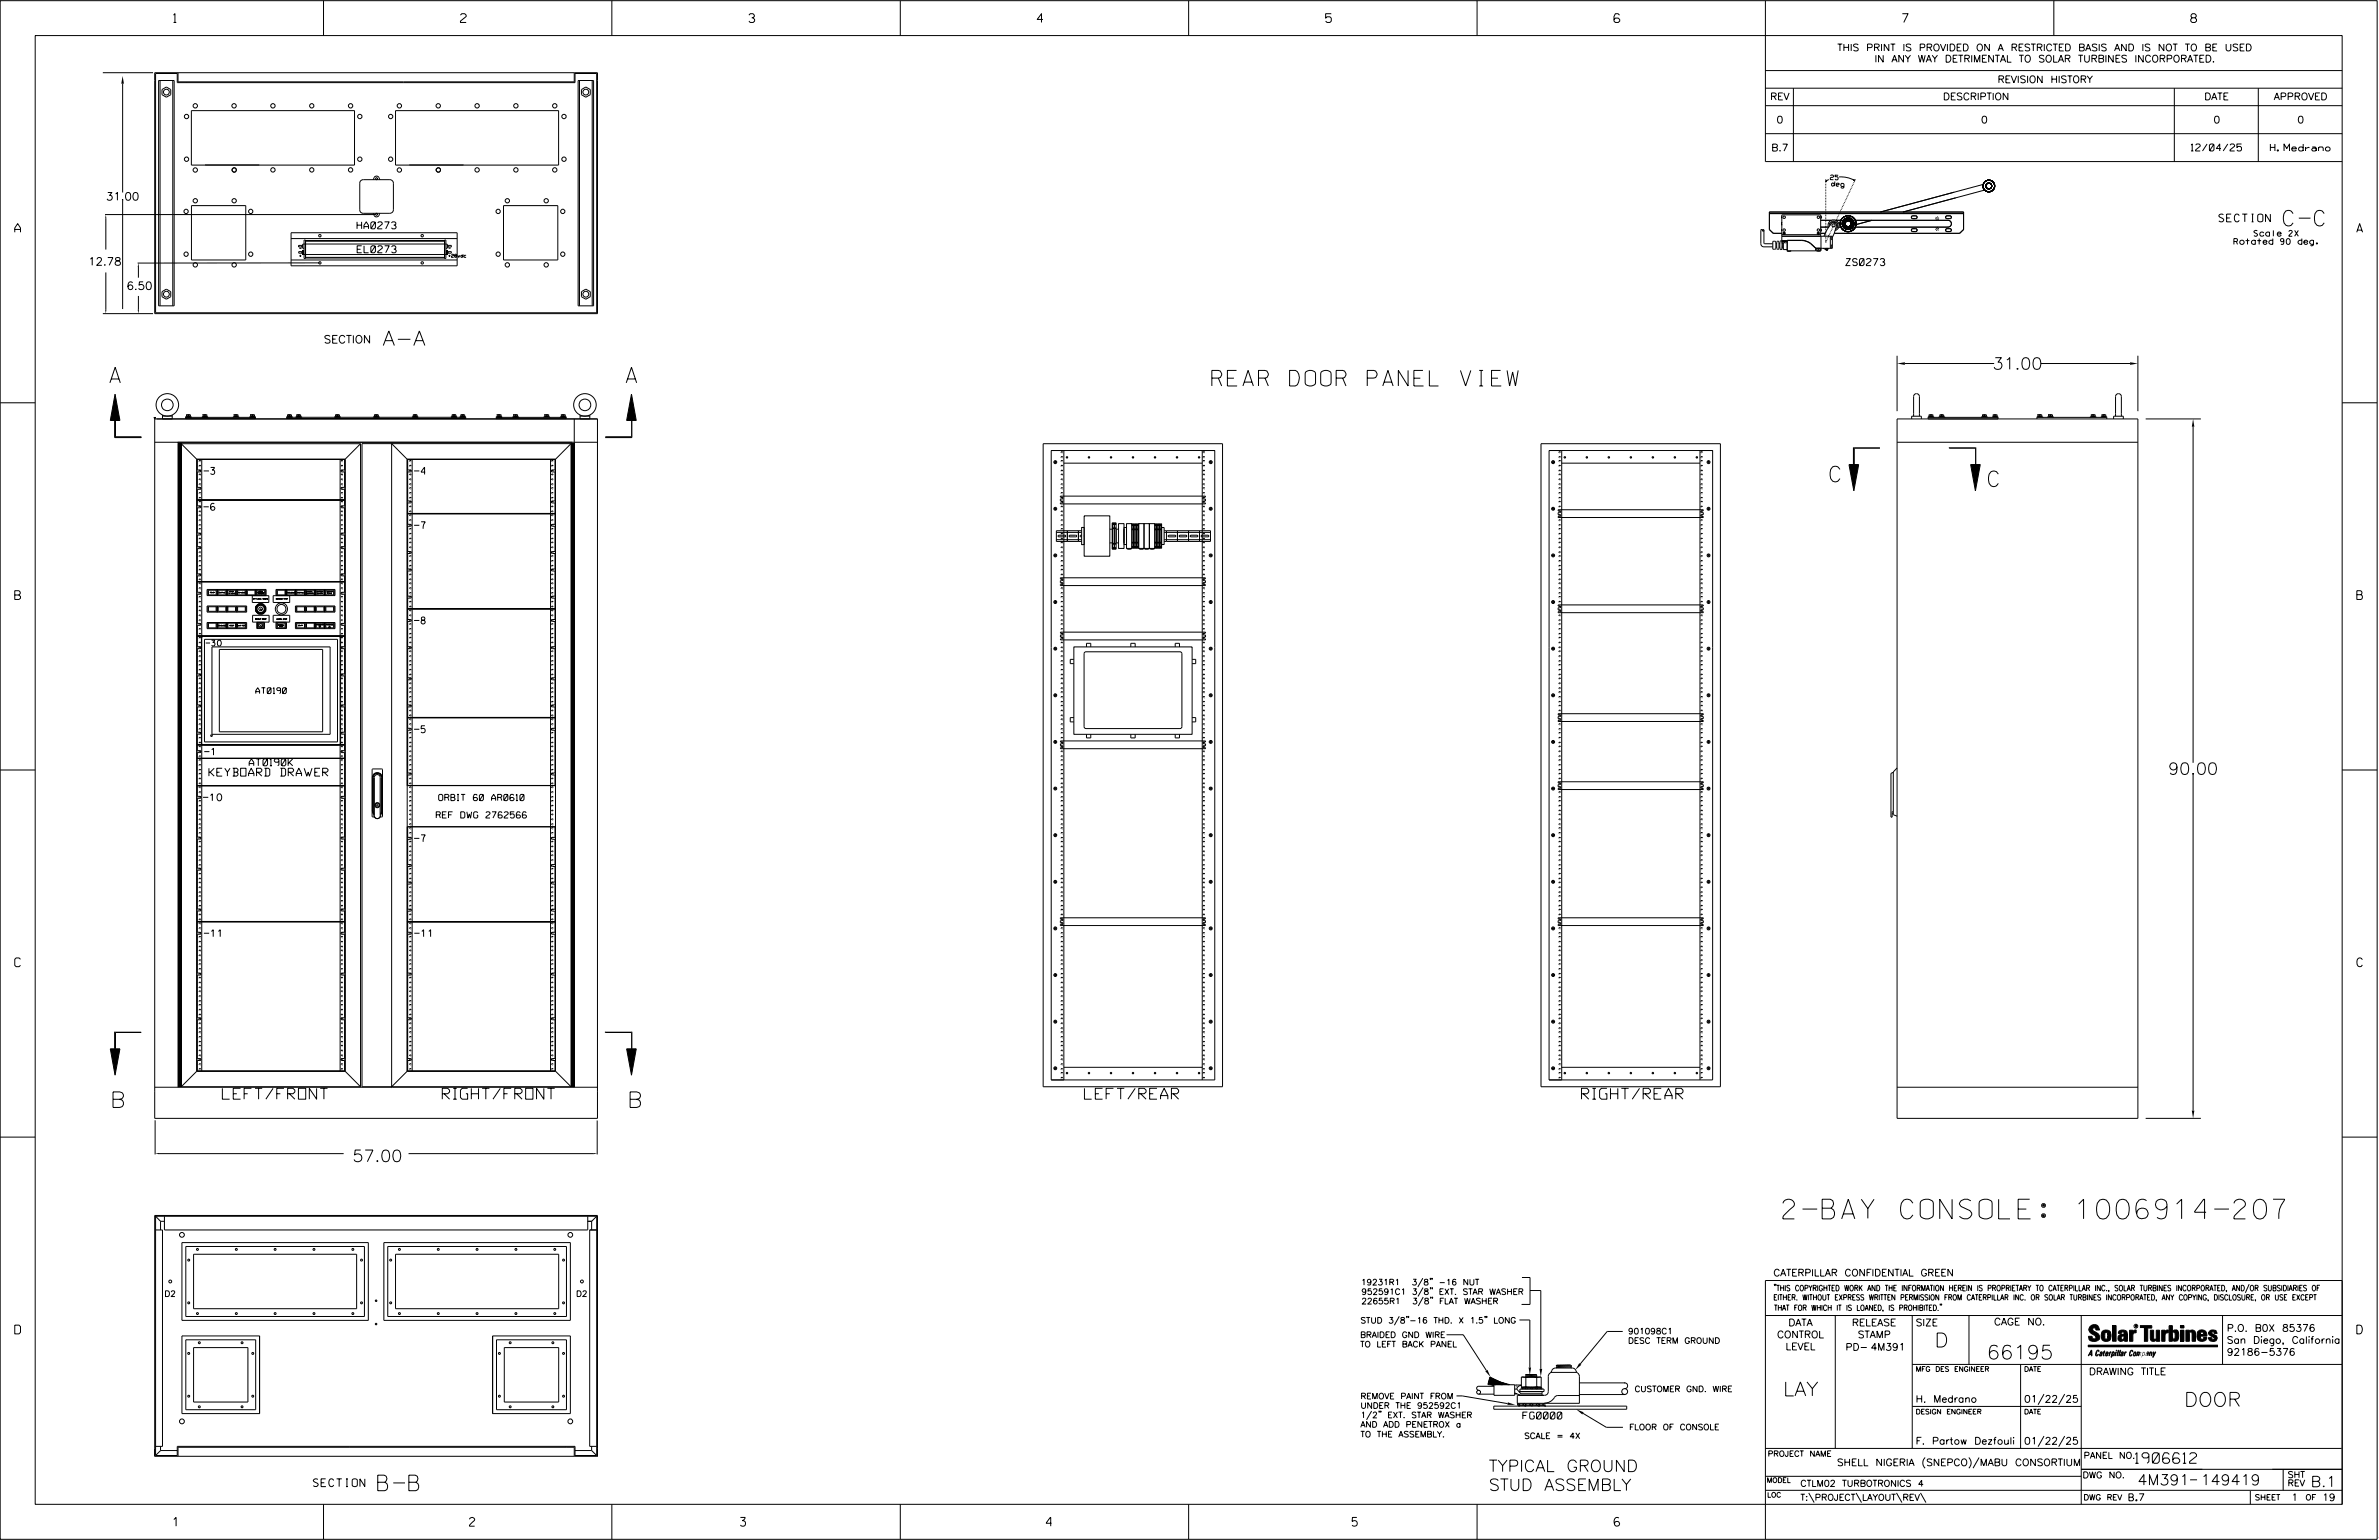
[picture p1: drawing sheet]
<svg xmlns="http://www.w3.org/2000/svg" width="864mm" height="559mm" viewBox="0 0 864 559" stroke-linecap="round" stroke-linejoin="round" font-family="sans-serif">
<defs><g id="words">
<text font-size="7.1" x="647.2" y="442.3">2-BAY CONSOLE: 1006914-207</text>
<g font-size="5.6">
<text x="828.9" y="82">C-C</text>
<text x="39.9" y="138.9">A</text>
<text x="227.3" y="138.9">A</text>
<text x="439.9" y="140">REAR DOOR PANEL VIEW</text>
<text x="664.3" y="174.8">C</text>
<text x="721.9" y="176.6">C</text>
<text x="40" y="401.9">B</text>
<text x="227.7" y="401.9">B</text>
<text x="137.1" y="540.9">B-B</text>
</g>
<text font-size="5.3" x="138.9" y="125.4">A-A</text>
<g font-size="5.1">
<text x="702.3" y="488.8">D</text>
<text x="721.2" y="493.2">66195</text>
<text x="647.3" y="506.5">LAY</text>
<text x="792.8" y="510.3">DOOR</text>
</g>
<g font-size="4.2">
<text x="723.3" y="134">31.00</text>
<text x="787" y="281">90.00</text>
<text x="127.9" y="421.5">57.00</text>
<text x="540.4" y="534">TYPICAL GROUND</text>
<text x="540.4" y="540.9">STUD ASSEMBLY</text>
</g>
<g font-size="3.9">
<text x="80.7" y="398.9">LEFT/FRONT</text>
<text x="160.6" y="398.9">RIGHT/FRONT</text>
<text x="393.7" y="398.9">LEFT/REAR</text>
<text x="574.1" y="398.9">RIGHT/REAR</text>
</g>
<g font-size="3.8">
<text x="775.1" y="531">1906612</text>
<text x="775.9" y="538.9">4M391</text>
<text x="798.8" y="538.9">149419</text>
<text x="838.8" y="539.5">B.1</text>
</g>
<g font-size="3.2">
<text x="63" y="8.2">1</text>
<text x="167.2" y="8.2">2</text>
<text x="271.8" y="8.2">3</text>
<text x="376.5" y="8.2">4</text>
<text x="481.2" y="8.2">5</text>
<text x="690.6" y="8.2">7</text>
<text x="795.3" y="8.2">8</text>
<text x="5.4" y="84.3">A</text>
<text x="855.5" y="84.3">A</text>
<text x="5.4" y="217.5">B</text>
<text x="855.6" y="217.5">B</text>
<text x="5.4" y="350.8">C</text>
<text x="855.6" y="350.8">C</text>
<text x="5.4" y="484">D</text>
<text x="855.6" y="484">D</text>
<text x="62.8" y="553.8">1</text>
<text x="170.4" y="553.8">2</text>
<text x="268.8" y="553.8">3</text>
<text x="379.8" y="553.8">4</text>
<text x="490.8" y="553.8">5</text>
<text x="585.9" y="553.8">6</text>
</g>
<text font-size="2.9" x="75.8" y="281.6">KEYBOARD DRAWER</text>
<g font-size="2.8">
<text x="38.5" y="72.7">31.00</text>
<text x="805.5" y="80.5">SECTION</text>
<text x="32" y="96.3">12.78</text>
<text x="45.9" y="105.1">6.50</text>
<text x="117.5" y="124.5">SECTION</text>
<text x="113.7" y="539.4">SECTION</text>
</g>
<g font-size="2.5">
<text x="666.9" y="18.5">THIS PRINT IS PROVIDED ON A RESTRICTED BASIS AND IS NOT TO BE USED</text>
<text x="680.5" y="22.6">IN ANY WAY DETRIMENTAL TO SOLAR TURBINES INCORPORATED.</text>
<text x="725.1" y="30">REVISION HISTORY</text>
<text x="642.6" y="36.3">REV</text>
<text x="705.3" y="36.3">DESCRIPTION</text>
<text x="800.2" y="36.3">DATE</text>
<text x="825.4" y="36.3">APPROVED</text>
<text x="644.9" y="44.7">0</text>
<text x="719.1" y="44.7">0</text>
<text x="803.5" y="44.7">0</text>
<text x="834" y="44.7">0</text>
<text x="643" y="54.8">B.7</text>
<text x="795.4" y="54.8">12/04/25</text>
<text x="824.2" y="54.8">H. Medrano</text>
<text x="129.6" y="83">HA0273</text>
<text x="129.6" y="91.7">EL0273</text>
<text x="670" y="96.4">ZS0273</text>
<text x="73.9" y="172.1">-3</text>
<text x="150.3" y="172.1">-4</text>
<text x="73.9" y="185.2">-6</text>
<text x="150.3" y="191.9">-7</text>
<text x="150.3" y="226.4">-8</text>
<text x="150.3" y="265.9">-5</text>
<text x="74.1" y="274">-1</text>
<text x="90.4" y="277.9">AT0190K</text>
<text x="73.7" y="290.6">-10</text>
<text x="150.3" y="305.5">-7</text>
<text x="74" y="339.9">-11</text>
<text x="150.4" y="339.9">-11</text>
<text x="643.8" y="463">CATERPILLAR CONFIDENTIAL GREEN</text>
<text x="645.1" y="485.5">CONTROL</text>
<text x="649.2" y="481.1">DATA</text>
<text x="672.3" y="481.1">RELEASE</text>
<text x="674.4" y="485.5">STAMP</text>
<text x="695.4" y="481.1">SIZE</text>
<text x="723.8" y="480.8">CAGE NO.</text>
<text x="808.4" y="483.1">P.O. B0X 85376</text>
<text x="648.2" y="489.8">LEVEL</text>
<text x="669.9" y="490">PD- 4M391</text>
<text x="808.4" y="487.5">San Diego, California</text>
<text x="808.4" y="491.8">92186-5376</text>
<text x="758.3" y="498.9">DRAWING TITLE</text>
<text x="695.4" y="508.9">H. Medrano</text>
<text x="734.8" y="508.9">01/22/25</text>
<text x="552.8" y="514.9">FG0000</text>
<text x="695.4" y="524.1">F. Partow Dezfouli</text>
<text x="734.8" y="524.1">01/22/25</text>
<text x="666.8" y="531.9">SHELL NIGERIA (SNEPCO)/MABU CONSORTIUM</text>
<text x="772.8" y="544.6">B.7</text>
<text x="831.8" y="544.6">1</text>
<text x="843" y="544.6">19</text>
</g>
<g font-size="2.3">
<text x="159.3" y="290.5">ORBIT 60 AR0610</text>
<text x="158.4" y="296.8">REF DWG 2762566</text>
<text x="756.4" y="529.2">PANEL NO.</text>
<text x="653.5" y="539.4">CTLM02 TURBOTRONICS 4</text>
<text x="756" y="536.3">DWG NO.</text>
<text x="830.4" y="539.3">REV</text>
<text x="830.4" y="536.2">SHT</text>
<text x="653.5" y="544.5">T:\PROJECT\LAYOUT\REV\</text>
</g>
<g font-size="2.1">
<text x="810.9" y="88.7">Rotated 90 deg.</text>
<text x="818.2" y="85.7">Scale 2X</text>
<text x="74.7" y="234.4">-30</text>
<text x="92.8" y="251.7">AT0190</text>
<text x="494" y="466.3">19231R1</text>
<text x="512.6" y="466.3">3/8&quot; -16 NUT</text>
<text x="59.7" y="470.5">D2</text>
<text x="209.1" y="470.5">D2</text>
<text x="494.2" y="469.7">952591C1 3/8&quot; EXT. STAR WASHER</text>
<text x="494.2" y="473.2">22655R1</text>
<text x="510.1" y="473.2">3/8&quot; FLAT WASHER</text>
<text x="493.8" y="485.4">BRAIDED GND WIRE</text>
<text x="493.9" y="480.2">STUD 3/8&quot;-16 THD. X 1.5&quot; LONG</text>
<text x="591" y="484.1">901098C1</text>
<text x="493.8" y="488.8">TO LEFT BACK PANEL</text>
<text x="591" y="487.5">DESC TERM GROUND</text>
<text x="493.9" y="507.7">REMOVE PAINT FROM</text>
<text x="593.4" y="505">CUSTOMER GND. WIRE</text>
<text x="493.9" y="511.1">UNDER THE 952592C1</text>
<text x="493.9" y="514.5">1/2&quot; EXT. STAR WASHER</text>
<text x="493.9" y="517.9">AND ADD PENETROX a</text>
<text x="493.9" y="521.5">TO THE ASSEMBLY.</text>
<text x="591.4" y="518.9">FLOOR OF CONSOLE</text>
<text x="553.3" y="522">SCALE = 4X</text>
</g>
<g font-size="2">
<text x="643.8" y="468.4">&quot;THIS COPYRIGHTED WORK AND THE INFORMATION HEREIN IS PROPRIETARY TO CATERPILLAR INC., SOLAR TURBINES INCORPORATED, AND/OR SUBSIDIARIES OF</text>
<text x="643.8" y="471.8">EITHER. WITHOUT EXPRESS WRITTEN PERMISSION FROM CATERPILLAR INC. OR SOLAR TURBINES INCORPORATED, ANY COPYING, DISCLOSURE, OR USE EXCEPT</text>
<text x="644" y="475.6">THAT FOR WHICH IT IS LOANED, IS PROHIBITED.&quot;</text>
<text x="641.7" y="528.5">PROJECT NAME</text>
<text x="756.3" y="544.3">DWG REV</text>
<text x="818.5" y="544.3">SHEET</text>
<text x="836.9" y="544.3">OF</text>
</g>
<g font-size="1.8">
<text x="695.4" y="497.6">MFG DES ENGINEER</text>
<text x="734.8" y="497.6">DATE</text>
<text x="695.4" y="513.1">DESIGN ENGINEER</text>
<text x="734.8" y="513.1">DATE</text>
<text x="641.3" y="538">MODEL</text>
<text x="641.5" y="543.3">LOC</text>
</g>
<g font-size="1.7">
<text x="664.4" y="65.2" transform="rotate(2 664.4 65.2)">2</text>
<text x="666.1" y="65.2" transform="rotate(2 666.1 65.2)">5</text>
<text x="664.9" y="67.5" transform="rotate(2 664.9 67.5)">d e g</text>
</g>
<g font-size="1.1">
<text x="108.7" y="93.4">+</text>
<text x="108.7" y="90.7">-</text>
<text x="162.8" y="93.4">+28vdc</text>
<text x="162.8" y="90.6">-</text>
</g>
<text font-size=".9" x="775.1" y="481.7">R</text>
<g font-size=".4">
<text x="76.3" y="215.2">READY</text>
<text x="79.4" y="215.2">STARTING</text>
<text x="83" y="215.5">TO LOAD</text>
<text x="86.5" y="215.2">ON LOAD</text>
<text x="93.8" y="214.8">LOCAL</text>
<text x="104.3" y="215.3">COOLDOWN</text>
<text x="108" y="215.3">STOPPING</text>
<text x="111.7" y="214.9">ALARM</text>
<text x="118.6" y="214.9">BACKUP</text>
<text x="118.8" y="215.5">ACTIVE</text>
<text x="79.3" y="227.2">ACKNOWLEDGE</text>
<text x="83.4" y="227.2">RESET</text>
<text x="92.7" y="224.8">BACKUP RESET</text>
<text x="100.4" y="224.8">NORMAL STOP</text>
<text x="101" y="227">NORMAL</text>
<text x="101.4" y="227.5">STOP</text>
<text x="114.8" y="226.8">DECREASE</text>
<text x="118.4" y="226.8">INCREASE</text>
</g>
<g font-size=".3">
<text x="91.7" y="217.5">OFF</text>
<text x="93" y="217.5">LOCAL</text>
<text x="95.1" y="217.5">REMOTE</text>
<text x="100.1" y="217.5">EMERGENCY STOP</text>
</g>
</g></defs>
<g fill="none" stroke="#000" stroke-width=".36">
<path d="M.1 .2h862.8v558.4h-862.8zM12.8 12.9h837.4v533h-837.4zM117.4 .2v12.7M222.1 .2v12.7M326.8 .2v12.7M431.5 .2v12.7M536.2 .2v12.7M587.9 5.5l-.5-.5h-1l-.5 1v1.7l.5 .4h1l.6-.4v-.6l-.6-.5h-1l-.5 .5M640.9 .2v58.4h209.3M745.6 .2v12.7M37.3 26.4h18.3M44.5 30.4v39.4"/>
<path d="M56.2 26.4h160.7v87.4h-160.7zM57.6 29.2h5.6v81.8h-5.6zM58.1 29.2v81.8M58.8 32.5l1.6-.9 1.6 .9v1.9l-1.6 .9-1.6-.9zM62.7 29.2v81.8M64.6 26.4v3.3h143.9v-3.3M67.5 29.7v.3M209.9 29.2h5.6v81.8h-5.6zM210.4 29.2v81.8M211.1 32.5l1.6-.9 1.6 .9v1.9l-1.6 .9-1.6-.9zM215 29.2v81.8M640.9 25.6h209.3"/>
<path d="M640.9 32h209.3M640.9 38.3h209.3M651 32v26.6M789.3 32v26.6M819.8 32v26.6M69.5 40.1h59.2v19.8h-59.2zM143.6 40.1h59.2v19.8h-59.2zM640.9 48.5h209.3M38.1 77.9h98.2M38.4 79.3v11.3M44.5 72.7v39.4M69.5 74.6h19.7v19.7h-19.7z"/>
<path d="M131 65.6l.9-.4h9.6a1.33 1.33 0 0 1 1.3 1.3v9.6l-.4 .9-.9 .4h-9.6a1.21 1.21 0 0 1-1.3-1.3v-9.6zM135.5 65.2l.4-.9 .8-.4 .8 .4 .4 .9M135.5 77.4l.4 .9 .8 .4 .8-.4 .4-.9M182.8 74.6h19.7v19.7h-19.7zM642.3 77.5h70.5M646.8 78.5v.7M660.9 78.4l.3 .4-.3 .5M660.9 79.9h3.9M662.7 65.9l.5-.2-.3-.3-.2 .5M662.8 65.1v.3M662.8 65.7v.2M662.8 66.2v.3"/>
<path d="M662.8 66.8v.3M662.8 67.3v.3M662.8 67.9v.3M662.8 68.5v.3M662.8 69v.3M662.8 69.6v.3M662.8 70.2v.2M662.8 70.7v.3M662.8 71.3v.3M662.8 71.9v.2M662.8 72.4v.3M662.8 73v.3"/>
<path d="M662.8 73.6v.2M662.8 74.1v.3M662.8 74.7v.3M662.8 75.2v.3M662.8 75.8v.3M662.8 76.4v.3M662.8 76.9v.3M662.8 77.5v.3M662.8 78.1v.3M662.8 78.6v.3M662.8 79.2v.3M662.8 79.8v.2"/>
<path d="M663.9 65.2l-1.2 .6M666.4 79.9h1.9M666.5 80l-.1 .2M666.8 79.4l-.2 .3M667 79l-.1 .2M667.2 78.4l-.1 .3M667.5 77.9l-.1 .3M667.6 64.2a10.1 10.1 0 0 1 5.6 1.3M667.7 77.4l-.1 .2M668 76.9l-.2 .3M668.2 76.4l-.1 .3M668.4 75.9l-.1 .2"/>
<path d="M668.7 75.4l-.1 .2M668.9 74.9l-.1 .2M669.2 74.3l-.2 .3M669.4 73.8l-.1 .3M669.6 73.3l-.1 .3M669.7 79.9l-.1 .2M669.8 79.3a2.12 2.12 0 0 0-1 2.4 2.12 2.12 0 0 0 2.1 1.6M669.8 79.3l.2 .5M669.9 72.8l-.1 .3M670 79.8a1.67 1.67 0 0 0-.7 1.8 1.67 1.67 0 0 0 1.5 1.2M670.1 79.8l-.2 .1M670.1 72.3l-.1 .3"/>
<path d="M670.2 79.6l-.2 .1M670.4 71.8l-.2 .2M670.6 71.3l-.1 .2M670.6 79.6l-.3 .1M670.7 79.5h-.2M670.8 70.8l-.1 .2M670.9 79.1l-1.1 .2M670.9 79.1l.1 .4M670.9 79.1a2.12 2.12 0 0 1 2 1.5 2.12 2.12 0 0 1-1 2.4M670.9 79.6h.3M671 79.5h.3M671 79.5a1.67 1.67 0 0 1 1.5 1.2 1.67 1.67 0 0 1-.7 1.9"/>
<path d="M671.1 70.3l-.1 .2M671.3 69.7l-.1 .3M671.4 79.7l.3 .1M671.6 79.6l.2 .1M671.6 69.3l-.2 .2M671.8 68.7l-.1 .3M671.9 79.9l.2 .3M672 68.2l-.1 .3M672 79.9l.2 .2M672.3 67.7l-.1 .3M672.5 67.2l-.1 .3M672.8 66.7l-.2 .3"/>
<path d="M673 65.1l.3 .4h-.5zM673 66.2l-.1 .2M673.3 65.7l-.2 .2M673.5 79.9h33.6a1.23 1.23 0 0 1 1.3 1.3 1.23 1.23 0 0 1-1.3 1.2h-33.6M673.5 65.1l-.1 .3M679.6 79.9l-5.8 1.6M690.8 76.9l29.4-7.9-.6-2-37 9.9M694.1 78.4h1.6l.2 .7-.5 .2h-1.3l-.3-.5zM702.6 79.3l.1 .3M702.9 79.8h.3M702.9 78.8l-.2 .2M703.1 79.5h.2"/>
<path d="M703.1 79l-.2 .3M703.2 78.7l.3 .1M703.3 79l.2 .3M703.7 79.6l-.2 .2M703.7 79l.1 .3M706.3 78.6l1.5-.3 .6 .5-.3 .5h-1.3l-.5-.2zM38.4 98.8v13.6M50.2 96.9v3.9M105.7 84.5h60.2v11.9h-60.2zM105.7 94.3h60.2M105.7 86.6h60.2M108.4 91.3h1.1v.6h-1.1z"/>
<path d="M108.4 89h1.1v.6h-1.1zM109.5 89.5l.4 .2-.4-.1M109.9 91.9l-.4-.2 .4 .3M109.9 90.8v1.5h.5M109.9 89l-.4 .2M109.9 88.9l-.4 .2M109.9 91.2l-.4 .2M109.9 91.1l-.4 .2M110.4 87.1h.5v6.7h-.5zM110.4 92.4h51.5M110.4 90.1h-.5v-1.5h52.4v1.5h-.4M110.9 87.5h50.5"/>
<path d="M110.9 87.3h50.5M110.9 93.6h50.5M110.9 93.4h50.5M116.1 95.4l-66.1 .1M161.4 87.1h.5v6.7h-.5zM162.3 90.8v1.5h-.4M162.3 89l.4 .2M162.3 88.9l.4 .2M162.3 91.9l.4-.1-.4 .2M162.3 91.1l.4 .2M162.3 91.2l.4 .2M162.7 89h1.1v.6h-1.1z"/>
<path d="M162.7 91.3h1.1v.6h-1.1zM162.7 89.5l-.4 .3 .4-.2M639.7 83.5l.1 .1M639.7 83.6l-.3-.3-.2 .1v5l.2 .7 .9 .5h3.2M640.3 83.6l.1 4.7 3.1 .1M644.7 88.2v1.6M644.9 88.2v1.6M645.8 88.2v1.6M646.1 88.2v1.6M646.8 80.6v1.1M646.8 83.1v.8M646.8 84.7h-3.1l-1.4-1.4v-6.4h70.5v6.4l-1.4 1.4h-45.5"/>
<path d="M646.8 85.7h18.4v4.4h-6.1M646.8 85.2h14.1M646.9 88v-.4h1.6v.4M646.9 88l.3 .1M646.9 88.2v1.6M647 87.4v.2M647.2 88.2v1.6M647.2 88.1l-.3 .1-.4-.8-.6 .9-.5-.8-.6 .8-.3-.7h-1v2.8h1l.3-.7 .6 .8 .5-.8 .4 .8h.3l.4-.8 .3 .9M647.3 85.2v-.9h.8v.9M647.3 84.6h.6M647.3 84.5h.6M647.3 85h.6"/>
<path d="M647.3 84.8h.6M647.3 90.6h1.5M647.3 88.2v2.4M647.5 84.9h.3M647.7 87.4l-.3 .2M647.8 87.4l-.3 .2M648.4 87.4v.2M648.5 88l-.7 .2-.2-.3v.3l-.4-.1M648.7 91l.1 .1M648.8 91v.1M648.8 91.1l.2 .1M648.8 87.3h5.2l1.7 .3a7.6 7.6 0 0 1 3.4 2.5"/>
<path d="M649 91.2h.9M650.1 91.1l-.3 .1M650.1 91l-.1 .1M650.1 91v.1M659.1 90.1v.9M659.2 90.1a8 8 0 0 0-3.4-2.6l-1.7-.3h-5.3v3.8M659.2 90.3h1.7v.4l-.7 .1-.2-.2v.2h-.4l-.4-.1zM659.4 90.1v.2M659.4 91h1.4M659.7 85.2v-.9h.7v.9M659.7 85h.6M659.7 84.8h.6"/>
<path d="M659.8 84.6h.6M659.8 84.5h.6M659.9 84.9h.3M660.2 90.1l-.4 .2M660.8 90.1v.2M660.9 84.7h1.7M660.9 90.7h.1M660.9 83l.3 .5-.3 .5M660.9 82.4h2.8M660.9 85.7v-7.7h-14.1v9.4h2M661 85.8v5.2h-12.2M661.8 90.1l1.6 .7"/>
<path d="M662.6 90.4l.8 .4M662.7 90.3l.7 .4-.7-.4M662.7 90.2l.8 .4-.8-.4M662.7 90.1l.8 .4M662.8 90.1l-.2 .4 .7 .3 .3-.7M662.8 80.3v.3M662.8 80.9v.3M662.8 81.5v.2M662.8 82v.3M662.8 82.6v.3M662.8 83.1v.3M662.8 83.7v.3"/>
<path d="M662.8 84.3v.3M662.8 84.8v.3M662.8 85.4v.3M662.8 86v.3M662.8 86.5v.3M662.8 87.1v.3M662.8 90.1l.7 .4M662.9 87.6l-.1 .3v-.2M662.9 90.1l.7 .3-.6-.3M663.2 87.1l-.2 .2M663.2 90.1l.4 .2M663.4 86.6l-.1 .3"/>
<path d="M663.5 90.1l.1 .1-.3-.1M663.6 85.7l.2-.3 .1 .3M663.6 86.1l-.1 .2M663.8 82.5a1.99 1.99 0 0 1 1.1-2.6 1.99 1.99 0 0 1 2.6 1.2 1.99 1.99 0 0 1-1.3 2.6M663.9 85.6l-.1 .2M664.1 85.1l-.1 .2M664.4 81.2h.1M664.4 84.6l-.2 .2M664.4 85.8v4.3M664.6 84l-.1 .3M664.8 85.7v1.2h.4M664.8 81l-.3-.4-.2 .2-.3 .9h.4"/>
<path d="M664.8 83.5l-.1 .3M665.1 83l-.1 .3M665.2 88.9h-.4v1.2M665.3 82.5l-.1 .3M665.6 80.4h.1M665.6 82l-.2 .3M665.8 81.5l-.1 .2M665.9 80.7l.2-.4-.7-.1-.6 .2 .3 .4M665.9 84.6l.7-2.5a1.04 1.04 0 0 0-.5-1.3 1.04 1.04 0 0 0-1.4 .4l-1.5 2.2-1.1 2.3M665.9 84.6l-.7 1.6M666 81l-.1 .2M666.2 80.9l.2-.5 .5 .4 .2 .6-.5 .1"/>
<path d="M666.3 80.5l-.1 .2M666.3 83v.1M666.6 81.8h.6l-.1 .3-.5 .8-.1-.3M666.8 80.9h.1M667 82.3h.1M667.5 82.4h.8M669.2 81.4l.1 .3M669.2 80.9v.3M669.3 81.2v.2M669.4 82l.2 .2M669.4 80.4l-.1 .2M669.4 81.7l.1 .3"/>
<path d="M669.4 80.6l-.1 .3M669.7 82.2l.2 .2M669.7 80.2l-.2 .2M669.7 82.4l.3 .2M670.1 82.5l.2 .2M670.2 82.7l.3 .1M670.6 82.7h.3M670.7 82.8h.3M670.8 82.8l.1 .5M671.4 82.7h-.2M671.6 82.7l-.3 .1M671.8 82.6l.1 .4"/>
<path d="M671.9 82.4l-.2 .1M671.9 83l-1 .3M672 82.4l-.2 .2M672.3 82l-.2 .2M672.3 80.4l.1 .2M672.4 82l-.2 .2M672.4 80.4l.1 .2M672.4 80.9l.1 .3M672.4 81.4v.3M672.6 80.9v.3M672.6 81.4l-.1 .3M694.1 83h1.6l.2 .8-.5 .2h-1.3l-.3-.5z"/>
<path d="M702.6 83l.1 .3M702.9 83.5l.3 .1M702.9 82.6l-.2 .2M703.1 83.3h.2M703.1 82.8l-.2 .2M703.2 82.5l.3 .1M703.3 82.8l.2 .2M703.7 83.3l-.2 .2M703.7 82.8l.1 .2M706.3 83.2l1.5-.2 .6 .5-.3 .5h-1.3l-.5-.2zM37.3 113.8h18.3M50.2 107.4v5"/>
<path d="M58.8 105.8l1.6-.9 1.6 .9v1.9l-1.6 .9-1.6-.9zM211.1 105.8l1.6-.9 1.6 .9v1.9l-1.6 .9-1.6-.9zM216.9 113.5h-160.4v-86.8h7.8v3.3h144.4v-3.3h7.9v86.8M688.7 129.1v20.1M691.5 131.9h32.4M740.8 131.9h32.5M776.1 129.1v20.1M.1 146.2h12.7M41.6 152.6v6.2h9.7v-.3h-9.4v-5.9M41.6 158.6h9.7M41.8 152.6v6.2M41.8 143l1.7 9.6h-3.5z"/>
<path d="M55.9 151.5h.6l-.3 .5zM56.2 152h160.7v253.8h-160.7zM59 151h3.5M59 150.6v1.4M62.5 150.6v1.4M67.3 151.4h25.4M67.3 151.9h25.4M67.7 150.6h.1M67.7 150.6h.7M67.7 151h1.4zM67.7 150.5v.7M68 150.5h.8"/>
<path d="M68.4 150.6l.7-.1v.7M68.4 150.5v.5M68.5 151l-.3 .2M69.5 151.4v-.2h-2.2v.8M73.3 151.4v-.2h2.2v.2M73.7 150.6h.1M73.7 150.6h.7M73.7 151h1.4zM73.7 150.5v.7M74 150.5h.8M74.2 151.2l.3-.2-.2 .2M74.4 150.6l.7-.1v.7"/>
<path d="M74.4 150.5v.5M84.6 151.4v-.2h2.1v.2M85 150.6h.1M85 150.6h.7M85 151h1.4zM85 150.5v.7M85.3 150.5h.8M85.7 150.6l.7-.1v.7M85.7 150.5v.5M85.8 151l-.3 .2M90.6 151.4v-.2h2.1v.8M91 150.6h.1"/>
<path d="M91 150.6h.7M91 151h1.4zM91 150.5v.7M91.3 150.5h.8M91.7 150.6l.7-.1v.7M91.7 150.5v.5M91.8 151l-.3 .2M104 151.9h65.1M104 151.4h65.1M104.4 150.5h.1M104.4 150.5h.7M104.4 151h.7"/>
<path d="M104.4 150.5v.7M104.4 151h1.4M104.7 150.5h.8M105.1 150.5h.7v.7M105.1 151h.7M105.1 150.5v.5M105.2 151l-.3 .2M106.2 151.4l-2.2-.2v.8M107.4 151.4h2.1M107.7 150.5h.1M107.7 150.5h.7M107.7 151h.7"/>
<path d="M107.7 150.5v.7M107.7 151h1.4M108 150.5h.8M108.4 150.5h.7v.7M108.4 151h.7M108.4 150.5v.5M108.5 151l-.3 .2M121.5 151.4h2.1M121.8 150.5h.1M121.8 150.5h.7M121.8 151h.7M121.8 150.5v.7"/>
<path d="M121.8 151h1.4M122.1 150.5h.8M122.5 150.5h.7v.7M122.5 151h.7M122.5 150.5v.5M122.6 151l-.3 .2M135.6 151.4h2.1M135.9 150.5h.1M135.9 150.5h.7M135.9 151h.7M135.9 150.5v.7M135.9 151h1.4"/>
<path d="M136.2 150.5h.8M136.6 150.5h.7v.7M136.6 151h.7M136.6 150.5v.5M136.7 151l-.3 .2M149.6 151.4h2.2M150 151h1.4M150 150.5h.7M150 151h.7M150 150.5v.7M150 150.5h.1M150.3 150.5h.8"/>
<path d="M150.7 150.5h.7v.7M150.7 151h.7M150.7 150.5v.5M150.8 151l-.3 .2M150.8 151l-.2 .2M163.8 151.4h2.1M164.1 150.5h.1M164.1 151h1.4M164.1 150.5h.7M164.1 151h.7M164.1 150.5v.7M164.4 150.5h.8"/>
<path d="M164.6 151.2l.3-.2-.2 .2M164.8 150.5h.7v.7M164.8 151h.7M164.8 150.5v.5M166.9 151.4l2.2-.2v.8M167.3 150.5h.1M167.3 151h1.4M167.3 150.5h.7M167.3 151h.7M167.3 150.5v.7M167.6 150.5h.8M168 150.5h.7v.7"/>
<path d="M168 151h.7M168 150.5v.5M168.1 151l-.3 .2M180.1 151.4h25.4M180.1 151.9h25.4M180.5 151h1.4zM180.5 150.6h.7M180.5 150.6h.1M180.5 150.5v.7M180.8 150.5h.8M181.2 150.6l.7-.1v.7M181.2 150.5v.5"/>
<path d="M181.3 151l-.3 .2 .3-.2M182.2 151.4v-.2h-2.1v.8M186.1 151.4v-.2h2.1v.2M186.5 151h1.4zM186.5 150.6h.7M186.5 150.6h.1M186.5 150.5v.7M186.8 150.5h.8M187.2 150.6l.7-.1v.7M187.2 150.5l.1 .5-.3 .2M187.3 151l-.3 .2M197.4 151.4v-.2h2.1v.2"/>
<path d="M197.8 151h1.4zM197.8 150.6h.7M197.8 150.6h.1M197.8 150.5v.7M198 150.5h.9M198.5 150.6l.7-.1v.7M198.5 150.5v.5M198.6 151l-.3 .2M203.4 151.4v-.2h2.1v.8M203.7 150.6h.1M203.8 150.5v.7M203.8 151h1.4z"/>
<path d="M203.8 150.6h.7M204 150.5h.9M204.5 150.6l.7-.1v.7M204.5 150.5v.5M204.6 151l-.3 .2M208.5 152v242.5M210.6 151h3.5M210.6 150.6v1.4M214.1 150.6v1.4M219.7 158.6h9.7M219.7 158.5h9.4M229.2 143l1.8 9.6h-3.5z"/>
<path d="M229.2 152.6v6.2M229.4 152.6v6.2h-9.7M688.7 152h87.4v253.8h-87.4zM693.9 152v-1h3.6v1M694.7 151v-7.1a1.06 1.06 0 0 1 1-1.1 1.06 1.06 0 0 1 1.1 1.1v7.1M699.9 151.4h25.4M700.3 150.6v.6M700.3 150.6h.7M700.3 151h1.4zM700.3 150.6h.1M700.6 150.5h.8M701 150.6l.7-.1v.7"/>
<path d="M701 150.6v.4M701 151l-.2 .2 .3-.2M702 151.4v-.2h-2.1v.8M703.8 151.4v-.2h2.1v.2M704.2 151h1.4zM704.5 150.5h.8M704.9 150.6l.7-.1v.7M704.9 150.6l-.7-.1v.7M704.9 150.6v.4M705 151l-.3 .2M719.3 151.4v-.2h2.1v.2M719.7 150.6h.1"/>
<path d="M719.7 151h1.4zM719.7 150.6h.7M719.7 150.6v.6M719.9 150.5h.9M720.4 150.6l.7-.1v.7M720.4 150.6v.4M720.5 151l-.3 .2M723.2 151.2h2.1v.8M723.5 150.6h.1M723.5 150.6v.6M723.5 151h1.5zM723.5 150.6h.8"/>
<path d="M723.8 150.5h.9M724.3 150.6l.7-.1v.7M724.3 150.6v.4M724.4 151l-.4 .2M739.4 151.4h25.4M739.8 151h1.4zM739.8 150.6h.7M739.8 150.6h.1M739.8 150.6v.6M740.1 150.5h.8M740.5 150.6l.7-.1v.7M740.5 150.6v.4"/>
<path d="M740.6 151l-.3 .2M741.5 151.4v-.2h-2.1v.8M743.3 151.4v-.2h2.1v.2M743.7 150.6h.1M743.7 150.6v.6M743.7 151h1.4zM743.7 150.6h.7M743.9 150.5h.9M744.4 150.6l.7-.1v.7M744.4 150.6v.4M744.5 151l-.3 .2M758.8 151.4v-.2h2.1v.2"/>
<path d="M759.1 150.6h.1M759.1 150.6v.6M759.1 151h1.5zM759.1 150.6h.7M759.5 150.5h.8M759.8 150.6l.8-.1v.7M759.8 150.6v.4M760 151l-.3 .2M762.7 151.4v-.2h2.1v.8M763 151h1.4zM763 150.6h.7M763 150.6h.1"/>
<path d="M763 150.6v.6M763.3 150.5h.9M763.7 150.6l.7-.1v.7M763.7 150.6v.4M763.8 151l-.2 .2M767.3 152v-1h3.5v1M768 151v-7.1a1.06 1.06 0 0 1 1-1.1 1.06 1.06 0 0 1 1.1 1.1v7.1M778.9 152h20M796.1 154.8v122M850.2 146.2h12.7M56.2 160.5h160.7M64.6 161h1.1"/>
<path d="M64.6 160.5v234M65.8 161h65.1M65.8 161v233.3l5.6-5.6M65.8 161l5.6 5.7M71.4 166.7v222M71.4 166.7h53.9M72.6 169.4h.1M72.6 171.1h.1M72.6 167.6h.1M72.6 177.6h-1v3.8h53.5v-3.8h-1M72.7 172.5h-.1M72.7 174.3h-.1"/>
<path d="M72.7 176l-.1 .1M72.7 177.4l-.1 .1M72.7 179.2h-.1M72.8 169.1l-.3-.3-.2 .4M72.8 170.9l-.3-.3-.2 .4M72.8 172.3l-.3-.3-.2 .4M72.8 174l-.3-.2-.2 .3M72.8 175.8l-.3-.3-.2 .4M72.8 177.2l-.3-.2-.2 .3M72.8 179l-.3-.3-.2 .4M72.8 167.4l-.3-.3-.2 .4M73.2 166.7v222"/>
<path d="M123.5 166.7v222M124.1 171.1h.1M124.1 169.4h.1M124.1 167.6h.1M124.1 177.6l-.3-.4 .1-.3 1.2-.1v-5.6h-1l-.3-.3 .1-.3 1.2-.1v-3.8h-53.5v3.8l1.2 .1 .1 .3-.3 .3h-1v5.6l1.2 .1 .1 .5-.3 .2M124.2 177.4l-.1 .1M124.2 176l-.1 .1M124.2 174.3h-.1M124.2 172.5h-.1M124.2 179.2h-.1M124.4 177.2l-.4-.2-.1 .3M124.4 175.8l-.4-.3-.1 .4"/>
<path d="M124.4 174l-.4-.2-.1 .3M124.4 172.3l-.4-.3-.1 .4M124.4 170.9l-.4-.3-.1 .4M124.4 179l-.4-.3-.1 .4M124.4 169.1l-.4-.3-.1 .4M124.4 167.4l-.4-.3-.1 .4M125.3 166.7v222M130.9 161v233.3l-5.6-5.6M130.9 161l-5.6 5.7M147.8 166.7h53.8M147.8 166.7v222M147.8 166.7l-5.6-5.7v233.3l5.6-5.6"/>
<path d="M148 166.7h53.5v3.8l-1.2 .1-.1 .3 .3 .3h1v10.6h-1l-.3 .3 .1 .3 1.2 .1v3.8h-53.5v-3.8l1.1-.1 .2-.3-.4-.3h-.9v-10.6h.9l.4-.3-.2-.3-1.1-.1zM149 171.1h.1M149 167.6h.1M149 169.4h.1M149 172.5h.1M149 174.3h.1M149 176v.1M149 177.4v.1M149 179.2h.1M149.2 170.9l-.3-.3-.2 .4M149.2 172.3l-.3-.3-.2 .4M149.2 174l-.3-.2-.2 .3"/>
<path d="M149.2 175.8l-.3-.3-.2 .4M149.2 177.2l-.3-.2-.2 .3M149.2 179l-.3-.3-.2 .4M149.2 167.4l-.3-.3-.2 .4M149.2 169.1l-.3-.3-.2 .4M149.6 166.7v222M199.8 166.7v222M200.5 171.1h.1M200.5 167.6h.1M200.5 169.4h.1M200.6 179.2h-.1M200.6 177.4l-.1 .1"/>
<path d="M200.6 176l-.1 .1M200.6 174.3h-.1M200.6 172.5h-.1M200.8 179l-.4-.3-.1 .4M200.8 177.2l-.4-.2-.1 .3M200.8 175.8l-.4-.3-.1 .4M200.8 174l-.4-.2-.1 .3M200.8 172.3l-.4-.3-.1 .4M200.8 170.9l-.4-.3-.1 .4M200.8 167.4l-.4-.3-.1 .4M200.8 169.1l-.4-.3-.1 .4M201.6 166.7v222"/>
<path d="M201.6 166.7l5.7-5.7v233.3l-5.7-5.6M208.6 161h-77.2v233.3h77.1M378.7 161h65.1v233.3h-65.1zM381.6 163.5h59.4v228.4h-59.4zM385.5 164.4h.1M385.5 166.2h.1M385.5 167.6h.1M385.5 169.4h.1M385.5 171.1h.1M385.6 172.5h-.1M385.6 174.3h-.1M385.6 179.2h-.1"/>
<path d="M385.6 176l-.1 .1M385.6 177.4l-.1 .1M385.7 164.2l-.3-.3-.2 .4M385.7 165.9l-.3-.2-.2 .4M385.7 167.4l-.3-.3-.2 .4M385.7 169.1l-.3-.3-.2 .4M385.7 170.9l-.3-.3-.2 .4M385.7 172.3l-.3-.3-.2 .4M385.7 174l-.3-.2-.2 .3M385.7 179l-.3-.3-.2 .4M385.7 175.8l-.3-.3-.2 .4M385.7 177.2l-.3-.2-.2 .3"/>
<path d="M386.2 168.1h50.2M386.2 163.5v228.4M436.4 163.5v228.4M437 166.2h.1M437 167.6h.1M437 169.4h.1M437 171.1h.1M437 164.4h.1M437.1 172.5h-.1M437.1 174.3h-.1M437.1 179.2h-.1M437.1 176l-.1 .1"/>
<path d="M437.1 177.4l-.1 .1M437.3 165.9l-.3-.2-.2 .4M437.3 167.4l-.3-.3-.2 .4M437.3 169.1l-.3-.3-.2 .4M437.3 170.9l-.3-.3-.2 .4M437.3 172.3l-.3-.3-.2 .4M437.3 174l-.3-.2-.2 .3M437.3 179l-.3-.3-.2 .4M437.3 175.8l-.3-.3-.2 .4M437.3 177.2l-.3-.2-.2 .3M437.3 164.2l-.3-.3-.2 .4M559.4 161h65.1v233.3h-65.1z"/>
<path d="M562.3 163.5h59.4v228.4h-59.4zM566.2 164.4h.1M566.2 166.2h.1M566.2 167.6h.1M566.2 169.4h.1M566.3 171.1h-.1M566.3 172.5h-.1M566.3 174.3h-.1M566.3 179.2h-.1M566.3 176l-.1 .1M566.3 177.4l-.1 .1M566.5 164.2l-.4-.3-.1 .4"/>
<path d="M566.5 165.9l-.4-.2-.1 .4M566.5 167.4l-.4-.3-.1 .4M566.5 169.1l-.4-.3-.1 .4M566.5 170.9l-.4-.3-.1 .4M566.5 172.3l-.4-.3-.1 .4M566.5 174l-.4-.2-.1 .3M566.5 179l-.4-.3-.1 .4M566.5 175.8l-.4-.3-.1 .4M566.5 177.2l-.4-.2-.1 .3M566.9 168.1h50.2M566.9 163.5v228.4M617.1 163.5v228.4"/>
<path d="M617.7 166.2h.1M617.7 167.6h.1M617.7 169.4h.1M617.7 164.4h.1M617.8 171.1h-.1M617.8 172.5h-.1M617.8 174.3h-.1M617.8 179.2h-.1M617.8 176l-.1 .1M617.8 177.4l-.1 .1M618 165.9l-.4-.2-.1 .4M618 167.4l-.4-.3-.1 .4"/>
<path d="M618 169.1l-.4-.3-.1 .4M618 170.9l-.4-.3-.1 .4M618 172.3l-.4-.3-.1 .4M618 174l-.4-.2-.1 .3M618 179l-.4-.3-.1 .4M618 175.8l-.4-.3-.1 .4M618 177.2l-.4-.2-.1 .3M618 164.2l-.4-.3-.1 .4M671.2 168.6h3.5l-1.7 9.5zM672.8 162.5h9.6M672.8 162.3v6.3M673 162.3v6.3"/>
<path d="M682.4 162.6h-9.3v6M688.7 160.5h87.4M707.6 162.5h9.6M707.6 162.3v.3h9.4M715.4 168.6h3.5l-1.8 9.5zM717.1 162.3v6.3M717.2 162.3v6.3M71.4 181.4h53.9M71.6 181.5h53.5v2.1h-1l-.3 .3 .1 .3 1.2 .1v9.1l-1.2 .1-.1 .3 .1 .3h1.2v4.3h-1.2l-.1 .3 .3 .4h1v9.1l-1.2 .1-.1 .3 .3 .4h1v2h-53.5v-2h1l.3-.4-.1-.3-1.2-.1v-9.1h1l.3-.4-.1-.3h-1.2v-4.3h1.2l.1-.3-.1-.3-1.2-.1v-9.1l1.2-.1 .1-.3-.3-.3h-1zM72.6 184.1h.1M72.6 185.9h.1M72.6 187.3h.1"/>
<path d="M72.6 189.1h.1M72.6 190.9h.1M72.6 194h.1M72.6 195.8h.1M72.6 197.2h.1M72.6 199h.1M72.6 192.3h.1M72.7 181h-.1M72.7 182.4h-.1M72.8 180.7l-.3-.2-.2 .3M72.8 182.1l-.3-.2-.2 .3M72.8 183.9l-.3-.2-.2 .3"/>
<path d="M72.8 185.7l-.3-.3-.2 .4M72.8 187.1l-.3-.3-.2 .4M72.8 188.8l-.3-.2-.2 .3M72.8 190.6l-.3-.2-.2 .3M72.8 193.8l-.3-.3-.2 .4M72.8 195.5l-.3-.2-.2 .4M72.8 197l-.3-.3-.2 .4M72.8 198.7l-.3-.2-.2 .3M72.8 192l-.3-.2-.2 .3M124.1 187.3h.1M124.1 185.9h.1M124.1 184.1h.1"/>
<path d="M124.1 190.9h.1M124.1 189.1h.1M124.1 197.2h.1M124.1 195.8h.1M124.1 194h.1M124.1 199h.1M124.1 192.3h.1M124.2 181h-.1M124.2 182.4h-.1M124.4 180.7l-.4-.2-.1 .3M124.4 187.1l-.4-.3-.1 .4M124.4 185.7l-.4-.3-.1 .4"/>
<path d="M124.4 183.9l-.4-.2-.1 .3M124.4 182.1l-.4-.2-.1 .3M124.4 190.6l-.4-.2-.1 .3M124.4 188.8l-.4-.2-.1 .3M124.4 197l-.4-.3-.1 .4M124.4 195.5l-.4-.2-.1 .4M124.4 193.8l-.4-.3-.1 .4M124.4 198.7l-.4-.2-.1 .3M124.4 192l-.4-.2-.1 .3M147.8 186.4h53.8M148 186.4v3.9h.9l.4 .3-.2 .3-1.1 .1v9.1l1.1 .1 .2 .3-.4 .3h-.9v5.7h1.1l.2 .3-.4 .4h-.9v9.1h.9l.4 .4-.2 .3h-1.1v3.8h53.5v-3.8h-1M149 189.1h.1"/>
<path d="M149 190.9h.1M149 184.1h.1M149 185.9h.1M149 187.3h.1M149 194h.1M149 195.8h.1M149 197.2h.1M149 199h.1M149 192.3h.1M149 181h.1M149 182.4h.1M149.2 180.7l-.3-.2-.2 .3"/>
<path d="M149.2 188.8l-.3-.2-.2 .3M149.2 190.6l-.3-.2-.2 .3M149.2 182.1l-.3-.2-.2 .3M149.2 183.9l-.3-.2-.2 .3M149.2 185.7l-.3-.3-.2 .4M149.2 187.1l-.3-.3-.2 .4M149.2 193.8l-.3-.3-.2 .4M149.2 195.5l-.3-.2-.2 .4M149.2 197l-.3-.3-.2 .4M149.2 198.7l-.3-.2-.2 .3M149.2 192l-.3-.2-.2 .3M200.5 187.3h.1"/>
<path d="M200.5 185.9h.1M200.5 184.1h.1M200.5 190.9h.1M200.5 189.1h.1M200.5 199h.1M200.5 197.2h.1M200.5 195.8h.1M200.5 194h.1M200.5 192.3h.1M200.6 181h-.1M200.6 182.4h-.1M200.8 180.7l-.4-.2-.1 .3"/>
<path d="M200.8 187.1l-.4-.3-.1 .4M200.8 185.7l-.4-.3-.1 .4M200.8 183.9l-.4-.2-.1 .3M200.8 182.1l-.4-.2-.1 .3M200.8 190.6l-.4-.2-.1 .3M200.8 188.8l-.4-.2-.1 .3M200.8 198.7l-.4-.2-.1 .3M200.8 197l-.4-.3-.1 .4M200.8 195.5l-.4-.2-.1 .4M200.8 193.8l-.4-.3-.1 .4M200.8 192l-.4-.2-.1 .3M201.5 186.4v3.9h-1l-.3 .3 .1 .3 1.2 .1v9.1l-1.2 .1-.1 .3 .3 .3h1v5.7h-1.2l-.1 .3 .3 .4h1v9.1l-1.2 .1-.1 .5 .3 .1"/>
<path d="M383.5 195.8h9.1M383.5 193.2h9.1M384.2 194.2h2.4l.3 .3-.3 .3h-2.2l-.3-.3zM385.5 185.9h.1M385.5 184.1h.1M385.5 187.3h.1M385.5 192.3h.1M385.5 190.9h.1M385.5 189.1h.1M385.5 194h.1M385.5 199h.1M385.5 197.2h.1"/>
<path d="M385.5 195.8h.1M385.5 181.1l.3-.5-.9-.2v-.4h52.7v.4l-.9 .2 .3 .5M385.5 181.1h-.6v.7h.8l.1 .5-.9 .2v.3h52.7v-.3l-.9-.2 .1-.5h.8v-.7h-.6M385.6 181h-.1M385.6 182.4h-.1M385.7 180.7l-.3-.2-.2 .3M385.7 182.1l-.3-.2-.2 .3M385.7 185.7l-.3-.3-.2 .4M385.7 183.9l-.3-.2-.2 .3M385.7 187.1l-.3-.3-.2 .4M385.7 192l-.3-.2-.2 .3M385.7 190.6l-.3-.2-.2 .3"/>
<path d="M385.7 188.8l-.3-.2-.2 .3M385.7 193.8l-.3-.3-.2 .4M385.7 198.7l-.3-.2-.2 .3M385.7 197l-.3-.3-.2 .4M385.7 195.5l-.3-.2-.2 .4M387.5 192.6v3.9M388.2 194.2h2.4l.2 .3-.2 .3h-2.2l-.3-.1zM391.5 192.6v3.9M392.6 192.6h-9.1v3.9h9.1M392.6 194.2l-.5 .3 .5 .3M392.6 191.4h1v6.2h-1zM393.6 187.2h9.3v14.6h-9.3z"/>
<path d="M402.9 197h.9M402.9 192h.9M403.8 189.7v9.6h1.4v-9.6h-1.4v9.6M404.5 189.7v9.6M405.2 197h.8M405.2 192h.8M406 190h2v9h-2zM408 191.4h.9v6.2h-.9zM408 192v5M408.9 190h2v9h-2zM409.2 199l.1 .3h1.2l.1-.3M410.9 190.1h.5v8.8h-.5z"/>
<path d="M411 196.8l.3 .2zM411.4 190.1h.6v8.8h-.6zM411.6 196.8l.3 .2zM412 190.1h.6v8.8h-.6zM412.2 196.8l.2 .2zM412.6 190.1h.5v8.8h-.5zM412.7 196.8l.3 .2zM413.1 190.1h.2v8.8h-.2zM413.3 190h2v9h-2zM413.6 199l.1 .3h1.3v-.3M415.3 190h1.9v9h-1.9zM415.6 199v.3h1.3l.1-.3"/>
<path d="M417.2 190h2v9h-2zM417.5 199l.1 .3h1.3v-.3M419.2 190.1h.6v8.8h-.6zM419.4 196.8l.2 .2zM419.8 190.1h.5v8.8h-.5zM419.9 196.8l.3 .2zM420.3 190.1h.6v8.8h-.6zM420.5 196.8l.2 .2zM420.9 190.1h.6v8.8h-.6zM421.1 196.8l.2 .2zM421.5 190.1h.2v8.8h-.2zM421.7 191.4h.9v6.2h-.9z"/>
<path d="M422.6 192.6h16.8v3.9h-16.8M422.6 195.8h16.8M422.6 193.2h16.8M423.4 192.6v3.9M424.2 194.2h2.3l.3 .3-.3 .3h-2.2l-.3-.3zM427.4 192.6v3.9M428.2 194.2h2.3l.3 .3-.3 .3h-2.2l-.2-.1zM431.4 192.6v3.9M432.2 194.2h2.3l.3 .3-.3 .3h-2.2l-.3-.3zM435.4 192.6v3.9M436.2 194.2h2.3l.3 .3-.3 .3h-2.2l-.3-.3zM437 185.9h.1"/>
<path d="M437 184.1h.1M437 187.3h.1M437 192.3h.1M437 190.9h.1M437 189.1h.1M437 194h.1M437 199h.1M437 197.2h.1M437 195.8h.1M437.1 181h-.1M437.1 182.4h-.1M437.3 180.7l-.3-.2-.2 .3"/>
<path d="M437.3 182.1l-.3-.2-.2 .3M437.3 185.7l-.3-.3-.2 .4M437.3 183.9l-.3-.2-.2 .3M437.3 187.1l-.3-.3-.2 .4M437.3 192l-.3-.2-.2 .3M437.3 190.6l-.3-.2-.2 .3M437.3 188.8l-.3-.2-.2 .3M437.3 193.8l-.3-.3-.2 .4M437.3 198.7l-.3-.2-.2 .3M437.3 197l-.3-.3-.2 .4M437.3 195.5l-.3-.2-.2 .4M565.6 185h52.7v.3l-.7 .1-.2 .3 .2 .3h.7v.7l-.7 .1-.2 .3 .2 .3h.7v.4h-52.7v-.4h.8l.1-.3-.1-.3-.8-.1v-.7h.8l.1-.3-.1-.3-.8-.1z"/>
<path d="M566.2 185.9h.1M566.2 184.1h.1M566.2 187.3h.1M566.2 192.3h.1M566.2 190.9h.1M566.2 189.1h.1M566.2 194h.1M566.2 199h.1M566.2 197.2h.1M566.2 195.8h.1M566.3 181h-.1M566.3 182.4h-.1"/>
<path d="M566.5 180.7l-.4-.2-.1 .3M566.5 182.1l-.4-.2-.1 .3M566.5 185.7l-.4-.3-.1 .4M566.5 183.9l-.4-.2-.1 .3M566.5 187.1l-.4-.3-.1 .4M566.5 192l-.4-.2-.1 .3M566.5 190.6l-.4-.2-.1 .3M566.5 188.8l-.4-.2-.1 .3M566.5 193.8l-.4-.3-.1 .4M566.5 198.7l-.4-.2-.1 .3M566.5 197l-.4-.3-.1 .4M566.5 195.5l-.4-.2-.1 .4"/>
<path d="M617.7 185.9h.1M617.7 184.1h.1M617.7 187.3h.1M617.7 192.3h.1M617.7 190.9h.1M617.7 189.1h.1M617.7 194h.1M617.7 199h.1M617.7 197.2h.1M617.7 195.8h.1M617.8 181h-.1M617.8 182.4h-.1"/>
<path d="M618 180.7l-.4-.2-.1 .3M618 182.1l-.4-.2-.1 .3M618 185.7l-.4-.3-.1 .4M618 183.9l-.4-.2-.1 .3M618 187.1l-.4-.3-.1 .4M618 192l-.4-.2-.1 .3M618 190.6l-.4-.2-.1 .3M618 188.8l-.4-.2-.1 .3M618 193.8l-.4-.3-.1 .4M618 198.7l-.4-.2-.1 .3M618 197l-.4-.3-.1 .4M618 195.5l-.4-.2-.1 .4"/>
<path d="M71.4 211.1h53.9M71.6 211.1h53.5v3.8h-1l-.3 .4 .1 .3h1.2v10.6h-1l-.3 .4 .1 .3h1.2v3.8h-53.5v-3.8h1.2l.1-.3-.3-.4h-1v-10.6h1.2l.1-.3-.3-.4h-1zM72.6 205.7h.1M72.6 207.1h.1M72.6 208.8h.1M72.6 210.6h.1M72.6 200.7h.1M72.6 202.1h.1M72.6 203.9h.1M72.7 212h-.1M72.7 213.7l-.1 .1M72.7 215.5h-.1"/>
<path d="M72.7 216.9l-.1 .1M72.7 218.7h-.1M72.8 205.4l-.3-.3-.2 .4M72.8 206.8l-.3-.2-.2 .3M72.8 208.6l-.3-.3-.2 .4M72.8 210.4l-.3-.3-.2 .4M72.8 211.8l-.3-.3-.2 .4M72.8 213.5l-.3-.2-.2 .3M72.8 215.3l-.3-.3-.2 .4M72.8 216.7l-.3-.3-.2 .4M72.8 218.4l-.3-.2-.2 .3M72.8 200.5l-.3-.3-.2 .4"/>
<path d="M72.8 201.9l-.3-.3-.2 .4M72.8 203.7l-.3-.3-.2 .4M75.2 213.9h21.4v2.2h-21.4zM75.2 219.9h14.3v2.2h-14.3zM75.5 213.9v2.2M75.5 219.9v2.2M75.7 214.2h2.8v1.7h-2.8zM78.7 213.9v2.2M78.7 219.9v2.2M79 213.9v2.2M79 219.9v2.2M79.2 214.2h2.8v1.7h-2.8z"/>
<path d="M82.2 213.9v2.2M82.2 219.9v2.2M82.5 213.9v2.2M82.5 219.9v2.2M82.7 214.2h2.8v1.7h-2.8zM83.4 214.7l.2-.2h-.2v.3M83.5 214.7l.1 .1M83.7 214.7h.2M84 214.5h-.3v.3h.3M84 214.8l.1-.3 .2 .3M84 214.7h.2M84.3 214.5l.2 .3z"/>
<path d="M84.7 214.5l.1 .3M84.9 214.5l-.1 .2M85.7 213.9v2.2M85.7 219.9v2.2M86 213.9v2.2M86 219.9v2.2M86.3 214.2h2.7v1.7h-2.7zM89.3 213.9v2.2M89.3 219.9v2.2M89.5 213.9v2.2M89.8 214.2h2.8v1.7h-2.8zM91.6 216.1h6v2.5h-6z"/>
<path d="M92.8 213.9v2.2M93.1 213.9v2.2M93.2 217l-.2 .6M93.3 214.2h2.8v1.6h-2.8zM93.3 215h2.8M93.7 215.4l.2-.1-.2-.1v.4M93.8 215.4l.1 .2M94.1 215.4h.1M94.3 215.2h-.2l.2 .4M94.4 215.6v-.4l.1 .4 .2-.4v.4M95.1 215.2h.2M95.2 215.2v.4"/>
<path d="M95.2 217l-.2 .6M95.4 215.4h.2M95.6 215.2h-.2l.2 .4M96.3 213.9v2.2M99.2 216.1h6v2.5h-6zM100.2 213.9h21.4v2.2h-21.4zM100.5 213.9v2.2M100.7 214.2h2.8v1.7h-2.8zM103.7 213.9v2.2M104 213.9v2.2M104.2 214.2h2.8v1.7h-2.8zM107.2 219.9h14.4v2.2h-14.4z"/>
<path d="M107.2 213.9v2.2M107.5 213.9v2.2M107.5 219.9v2.2M107.7 214.2h2.8v1.7h-2.8zM110.7 213.9v2.2M110.7 219.9v2.2M111 213.9v2.2M111 219.9v2.2M111.3 214.2h2.8v1.7h-2.8zM111.7 215.2l-.3 .2M111.8 215.1v.4l.2-.4M112.1 215.5v-.4l.2 .4 .1-.4v.4"/>
<path d="M112.5 215.5v-.4l.2 .4 .1-.4v.4M112.9 215.5l.1-.4 .1 .4M112.9 215.4h.2M113.2 215.3l.3-.1-.3-.1v.4M113.3 215.3l.2 .2M113.5 215.1l.2 .4M113.8 215.1l-.1 .2M114.3 213.9v2.2M114.3 219.9v2.2M114.5 213.9v2.2M114.5 219.9v2.2M114.8 214.2h2.8v1.7h-2.8z"/>
<path d="M115.2 214.6l-.2 .2M115.3 214.7h.2M115.3 214.5v.4M115.4 215.2l-.3 .3M115.4 215.2l.1 .3 .1-.3M115.5 214.5v.4M115.6 214.5v.4l.2-.4M115.7 215.5v-.3l.3 .3M115.9 214.5h.2M116 214.5v.4M116.1 215.5v-.3l.2 .3M116.1 214.5l.1 .4z"/>
<path d="M116.3 215.5l.2-.3 .1 .3M116.4 215.4h.1M116.6 215.3l.2-.1-.2 .3M116.7 214.5v.4l.2-.4M116.7 215.3l.1 .2M116.9 215.2l.1 .3M117 214.5l.2 .4v-.4M117 214.5v.4M117.1 215.2l-.1 .1M117.8 213.9v2.2M117.8 219.9v2.2M118.1 213.9v2.2"/>
<path d="M118.1 219.9v2.2M118.3 214.2h2.8v1.7h-2.8zM121.3 213.9v2.2M121.3 219.9v2.2M124.1 208.8h.1M124.1 207.1h.1M124.1 205.7h.1M124.1 210.6h.1M124.1 202.1h.1M124.1 200.7h.1M124.1 203.9h.1M124.2 213.7l-.1 .1"/>
<path d="M124.2 212h-.1M124.2 218.7h-.1M124.2 216.9l-.1 .1M124.2 215.5h-.1M124.4 208.6l-.4-.3-.1 .4M124.4 206.8l-.4-.2-.1 .3M124.4 205.4l-.4-.3-.1 .4M124.4 213.5l-.4-.2-.1 .3M124.4 211.8l-.4-.3-.1 .4M124.4 210.4l-.4-.3-.1 .4M124.4 218.4l-.4-.2-.1 .3M124.4 216.7l-.4-.3-.1 .4"/>
<path d="M124.4 215.3l-.4-.3-.1 .4M124.4 201.9l-.4-.3-.1 .4M124.4 200.5l-.4-.3-.1 .4M124.4 203.7l-.4-.3-.1 .4M149 205.7h.1M149 207.1h.1M149 208.8h.1M149 210.6h.1M149 200.7h.1M149 202.1h.1M149 203.9h.1M149 212h.1"/>
<path d="M149 213.7v.1M149 215.5h.1M149 216.9v.1M149 218.7h.1M149.2 205.4l-.3-.3-.2 .4M149.2 206.8l-.3-.2-.2 .3M149.2 208.6l-.3-.3-.2 .4M149.2 210.4l-.3-.3-.2 .4M149.2 211.8l-.3-.3-.2 .4M149.2 213.5l-.3-.2-.2 .3M149.2 215.3l-.3-.3-.2 .4M149.2 216.7l-.3-.3-.2 .4"/>
<path d="M149.2 218.4l-.3-.2-.2 .3M149.2 200.5l-.3-.3-.2 .4M149.2 201.9l-.3-.3-.2 .4M149.2 203.7l-.3-.3-.2 .4M200.5 208.8h.1M200.5 207.1h.1M200.5 205.7h.1M200.5 210.6h.1M200.5 202.1h.1M200.5 200.7h.1M200.5 203.9h.1M200.6 213.7l-.1 .1"/>
<path d="M200.6 212h-.1M200.6 218.7h-.1M200.6 216.9l-.1 .1M200.6 215.5h-.1M200.8 208.6l-.4-.3-.1 .4M200.8 206.8l-.4-.2-.1 .3M200.8 205.4l-.4-.3-.1 .4M200.8 213.5l-.4-.2-.1 .3M200.8 211.8l-.4-.3-.1 .4M200.8 210.4l-.4-.3-.1 .4M200.8 218.4l-.4-.2-.1 .3M200.8 216.7l-.4-.3-.1 .4"/>
<path d="M200.8 215.3l-.4-.3-.1 .4M200.8 201.9l-.4-.3-.1 .4M200.8 200.5l-.4-.3-.1 .4M200.8 203.7l-.4-.3-.1 .4M384.9 209.7h52.7v.3l-.8 .1-.1 .3 .1 .3h.8v.7l-.8 .1-.1 .3 .1 .3h.8v.4h-52.7v-.4h.8l.1-.3-.1-.3-.8-.1v-.7h.8l.1-.3-.1-.3-.8-.1zM385.5 200.7h.1M385.5 202.1h.1M385.5 208.8h.1M385.5 205.7h.1M385.5 207.1h.1M385.5 203.9h.1M385.5 210.6h.1"/>
<path d="M385.6 213.7l-.1 .1M385.6 215.5h-.1M385.6 216.9l-.1 .1M385.6 212h-.1M385.6 218.7h-.1M385.7 200.5l-.3-.3-.2 .4M385.7 201.9l-.3-.3-.2 .4M385.7 208.6l-.3-.3-.2 .4M385.7 205.4l-.3-.3-.2 .4M385.7 206.8l-.3-.2-.2 .3M385.7 203.7l-.3-.3-.2 .4M385.7 213.5l-.3-.2-.2 .3"/>
<path d="M385.7 215.3l-.3-.3-.2 .4M385.7 216.7l-.3-.3-.2 .4M385.7 211.8l-.3-.3-.2 .4M385.7 210.4l-.3-.3-.2 .4M385.7 218.4l-.3-.2-.2 .3M437 200.7h.1M437 202.1h.1M437 208.8h.1M437 205.7h.1M437 207.1h.1M437 203.9h.1M437 210.6h.1"/>
<path d="M437.1 213.7l-.1 .1M437.1 215.5h-.1M437.1 216.9l-.1 .1M437.1 212h-.1M437.1 218.7h-.1M437.3 200.5l-.3-.3-.2 .4M437.3 201.9l-.3-.3-.2 .4M437.3 208.6l-.3-.3-.2 .4M437.3 205.4l-.3-.3-.2 .4M437.3 206.8l-.3-.2-.2 .3M437.3 203.7l-.3-.3-.2 .4M437.3 213.5l-.3-.2-.2 .3"/>
<path d="M437.3 215.3l-.3-.3-.2 .4M437.3 216.7l-.3-.3-.2 .4M437.3 211.8l-.3-.3-.2 .4M437.3 210.4l-.3-.3-.2 .4M437.3 218.4l-.3-.2-.2 .3M566.2 200.7h.1M566.2 202.1h.1M566.2 208.8h.1M566.2 205.7h.1M566.2 207.1h.1M566.2 203.9h.1M566.2 210.6h.1"/>
<path d="M566.3 213.7l-.1 .1M566.3 215.5h-.1M566.3 216.9l-.1 .1M566.3 212h-.1M566.3 218.7h-.1M566.5 200.5l-.4-.3-.1 .4M566.5 201.9l-.4-.3-.1 .4M566.5 208.6l-.4-.3-.1 .4M566.5 205.4l-.4-.3-.1 .4M566.5 206.8l-.4-.2-.1 .3M566.5 203.7l-.4-.3-.1 .4M566.5 213.5l-.4-.2-.1 .3"/>
<path d="M566.5 215.3l-.4-.3-.1 .4M566.5 216.7l-.4-.3-.1 .4M566.5 211.8l-.4-.3-.1 .4M566.5 210.4l-.4-.3-.1 .4M566.5 218.4l-.4-.2-.1 .3M617.7 200.7h.1M617.7 202.1h.1M617.7 208.8h.1M617.7 205.7h.1M617.7 207.1h.1M617.7 203.9h.1M617.7 210.6h.1"/>
<path d="M617.8 213.7l-.1 .1M617.8 215.5h-.1M617.8 216.9l-.1 .1M617.8 212h-.1M617.8 218.7h-.1M618 200.5l-.4-.3-.1 .4M618 201.9l-.4-.3-.1 .4M618 208.6l-.4-.3-.1 .4M618 205.4l-.4-.3-.1 .4M618 206.8l-.4-.2-.1 .3M618 203.7l-.4-.3-.1 .4M618 213.5l-.4-.2-.1 .3"/>
<path d="M618 215.3l-.4-.3-.1 .4M618 216.7l-.4-.3-.1 .4M618 211.8l-.4-.3-.1 .4M618 210.4l-.4-.3-.1 .4M618 218.4l-.4-.2-.1 .3M71.4 230.8h53.9M72.6 225.4h.1M72.6 226.8h.1M72.6 228.6h.1M72.6 231.7h.1M72.6 233.5h.1M72.6 235.3h.1"/>
<path d="M72.6 230.3h.1M72.6 236.7h.1M72.6 238.4h.1M72.7 220.5h-.1M72.7 221.9h-.1M72.7 223.6l-.1 .1M72.8 220.2l-.3-.2-.2 .3M72.8 221.6l-.3-.2-.2 .3M72.8 223.4l-.3-.3-.2 .4M72.8 225.1l-.3-.2-.2 .3M72.8 226.6l-.3-.3-.2 .4M72.8 228.3l-.3-.2-.2 .3"/>
<path d="M72.8 231.5l-.3-.3-.2 .4M72.8 233.3l-.3-.3-.2 .4M72.8 235l-.3-.2-.2 .3M72.8 230.1l-.3-.3-.2 .4M72.8 236.4l-.3-.2-.2 .3M72.8 238.2l-.3-.3-.2 .4M72.8 240l-.3-.3-.2 .4M73.8 230.9l-.5 .2-.2 .5v38l.2 .5 .5 .2M74.2 232h48.3v37.2h-48.3zM75.2 225.9h14.3v2.2h-14.3zM75.5 225.9v2.2M75.7 226.1h2.8v1.7h-2.8z"/>
<path d="M75.7 220.2h2.8v1.6h-2.8zM76.9 234.7h42.9v31.8h-42.9zM78.7 225.9v2.2M79 225.9v2.2M79.2 226.1h2.8v1.7h-2.8zM79.2 220.2h2.8v1.6h-2.8zM79.6 235.7h37.5v29.8h-37.5zM82.2 225.9v2.2M82.5 225.9v2.2M82.7 226.1h2.8v1.7h-2.8zM82.7 220.2h2.8v1.6h-2.8zM85.7 225.9v2.2"/>
<path d="M86 225.9v2.2M86.2 226.2h2.8v1.6h-2.8zM86.3 220.2h2.7v1.6h-2.7zM86.4 226.8v.4l.3-.4 .1 .4 .1-.4 .1 .4 .1-.4v.4M86.6 227.1h.2M87.3 227l.2-.1-.2-.1v.4M87.8 226.8h.3M87.9 226.8v.4M88.2 227h.1M88.3 226.8v.4M88.6 226.9l-.2 .3M88.7 226.8h.2"/>
<path d="M88.8 226.8v.4M89.3 225.9v2.2M91.7 223.3h6v2.4h-6zM93.2 225.8h2.8v2.3h-2.8zM93.5 225.8v2.3M93.8 226.1h1.7v1.7h-1.7zM94.6 226.9h.1M95 227.5l-.4-.7 .3 .7M95 221.5l-.4-.7 .3 .7M95.7 225.8v2.3M99.2 223.3h6v2.4h-6zM100.2 225.8h3.8v2.3h-3.8z"/>
<path d="M100.5 225.8v2.3M100.7 226.1h2.8v1.7h-2.8zM103.7 225.8v2.3M107.2 225.9h14.4v2.2h-14.4zM107.5 225.9v2.2M107.7 220.2h2.8v1.6h-2.8zM107.7 226.2h2.8v1.6h-2.8zM108.6 226.9l-.2 .2M108.7 226.8h.2M108.8 226.8v.4M108.9 227.2l.2-.4 .1 .4M109 227h.1"/>
<path d="M109.3 227l.2-.1-.2-.1v.4M109.4 227l.1 .2M109.6 226.8h.2M109.7 226.8v.4M110.7 225.9v2.2M111 225.9v2.2M111.3 226.1h2.8v1.7h-2.8zM111.3 220.2h2.8v1.6h-2.8zM114.3 225.9v2.2M114.5 225.9v2.2M114.8 226.1h2.8v1.7h-2.8zM114.8 220.2h2.8v1.6h-2.8z"/>
<path d="M115.7 227h.8l-.4 .8zM117.8 225.9v2.2M118.1 225.9v2.2M118.3 226.1h2.8v1.7h-2.8zM118.3 220.2h2.8v1.6h-2.8zM119.6 227l.5 .8h-.9zM121.3 225.9v2.2M122.9 230.9l.5 .2 .2 .5v38l-.2 .5-.5 .2M124.1 228.6h.1M124.1 226.8h.1M124.1 225.4h.1M124.1 235.3h.1"/>
<path d="M124.1 233.5h.1M124.1 231.7h.1M124.1 230.3h.1M124.1 236.7h.1M124.1 238.4h.1M124.2 223.6l-.1 .1M124.2 221.9h-.1M124.2 220.5h-.1M124.4 223.4l-.4-.3-.1 .4M124.4 221.6l-.4-.2-.1 .3M124.4 220.2l-.4-.2-.1 .3M124.4 228.3l-.4-.2-.1 .3"/>
<path d="M124.4 226.6l-.4-.3-.1 .4M124.4 225.1l-.4-.2-.1 .3M124.4 235l-.4-.2-.1 .3M124.4 233.3l-.4-.3-.1 .4M124.4 231.5l-.4-.3-.1 .4M124.4 230.1l-.4-.3-.1 .4M124.4 236.4l-.4-.2-.1 .3M124.4 240l-.4-.3-.1 .4M124.4 238.2l-.4-.3-.1 .4M147.8 220.9h53.8M148 221h53.5v3.8h-1l-.3 .3 .1 .4h1.2v9.2h-1.2l-.1 .3 .1 .3 1.2 .1v10.6h-1.2l-.1 .3 .3 .4h1v9.1h-1l-.3 .4 .1 .3h1.2v3.8h-53.5v-3.8h1.1l.2-.3-.4-.4h-.9v-9.1h.9l.4-.4-.2-.3h-1.1v-10.6l1.1-.1 .2-.3-.2-.3h-1.1v-9.2h1.1l.2-.4-.4-.3h-.9zM149 225.4h.1"/>
<path d="M149 226.8h.1M149 228.6h.1M149 231.7h.1M149 233.5h.1M149 235.3h.1M149 230.3h.1M149 236.7h.1M149 238.4h.1M149 220.5h.1M149 221.9h.1M149 223.6v.1M149.2 220.2l-.3-.2-.2 .3"/>
<path d="M149.2 221.6l-.3-.2-.2 .3M149.2 223.4l-.3-.3-.2 .4M149.2 225.1l-.3-.2-.2 .3M149.2 226.6l-.3-.3-.2 .4M149.2 228.3l-.3-.2-.2 .3M149.2 231.5l-.3-.3-.2 .4M149.2 233.3l-.3-.3-.2 .4M149.2 235l-.3-.2-.2 .3M149.2 230.1l-.3-.3-.2 .4M149.2 236.4l-.3-.2-.2 .3M149.2 238.2l-.3-.3-.2 .4M149.2 240l-.3-.3-.2 .4"/>
<path d="M200.5 233.5h.1M200.5 231.7h.1M200.5 230.3h.1M200.5 228.6h.1M200.5 226.8h.1M200.5 225.4h.1M200.5 235.3h.1M200.5 236.7h.1M200.5 238.4h.1M200.6 223.6l-.1 .1M200.6 221.9h-.1M200.6 220.5h-.1"/>
<path d="M200.8 223.4l-.4-.3-.1 .4M200.8 221.6l-.4-.2-.1 .3M200.8 220.2l-.4-.2-.1 .3M200.8 233.3l-.4-.3-.1 .4M200.8 231.5l-.4-.3-.1 .4M200.8 230.1l-.4-.3-.1 .4M200.8 228.3l-.4-.2-.1 .3M200.8 226.6l-.4-.3-.1 .4M200.8 225.1l-.4-.2-.1 .3M200.8 235l-.4-.2-.1 .3M200.8 236.4l-.4-.2-.1 .3M200.8 240l-.4-.3-.1 .4"/>
<path d="M200.8 238.2l-.4-.3-.1 .4M385 229.4h52.6v.3l-.7 .1-.2 .3 .2 .3h.7v.7l-.7 .1-.2 .3 .2 .3h.7v.4h-52.6v-.4h.7l.2-.3-.2-.3-.7-.1v-.7h.7l.2-.3-.2-.3-.7-.1zM385.5 226.8h.1M385.5 225.4h.1M385.5 233.5h.1M385.5 231.7h.1M385.5 230.3h.1M385.5 228.6h.1M385.5 235.3h.1M385.5 238.4h.1M385.5 236.7h.1M385.6 223.6l-.1 .1"/>
<path d="M385.6 220.5h-.1M385.6 221.9h-.1M385.7 226.6l-.3-.3-.2 .4M385.7 225.1l-.3-.2-.2 .3M385.7 223.4l-.3-.3-.2 .4M385.7 220.2l-.3-.2-.2 .3M385.7 221.6l-.3-.2-.2 .3M385.7 233.3l-.3-.3-.2 .4M385.7 231.5l-.3-.3-.2 .4M385.7 230.1l-.3-.3-.2 .4M385.7 228.3l-.3-.2-.2 .3M385.7 240l-.3-.3-.2 .4"/>
<path d="M385.7 235l-.3-.2-.2 .3M385.7 238.2l-.3-.3-.2 .4M385.7 236.4l-.3-.2-.2 .3M389.8 234.7h43v31.8h-43zM389.8 239.3h-1.3v1.5h1.3M393.7 236.7l.5-.2h34.1l.5 .2 .2 .5v26.5l-.2 .5-.5 .2h-34.1l-.5-.2-.2-.5v-26.5zM394.4 234.7v-1.3h1.6v1.3M410.5 234.7v-1.3h1.6v1.3M426.6 234.7v-1.3h1.6v1.3M432.8 239.3h1.3v1.5h-1.3M437 226.8h.1M437 225.4h.1"/>
<path d="M437 233.5h.1M437 231.7h.1M437 230.3h.1M437 228.6h.1M437 235.3h.1M437 238.4h.1M437 236.7h.1M437.1 223.6l-.1 .1M437.1 220.5h-.1M437.1 221.9h-.1M437.3 226.6l-.3-.3-.2 .4M437.3 225.1l-.3-.2-.2 .3"/>
<path d="M437.3 223.4l-.3-.3-.2 .4M437.3 220.2l-.3-.2-.2 .3M437.3 221.6l-.3-.2-.2 .3M437.3 233.3l-.3-.3-.2 .4M437.3 231.5l-.3-.3-.2 .4M437.3 230.1l-.3-.3-.2 .4M437.3 228.3l-.3-.2-.2 .3M437.3 240l-.3-.3-.2 .4M437.3 235l-.3-.2-.2 .3M437.3 238.2l-.3-.3-.2 .4M437.3 236.4l-.3-.2-.2 .3M566.2 220.6l.3-.6-.9-.1v-.4h52.7v.4l-.9 .1 .3 .6"/>
<path d="M566.2 220.6h-.6v.7h.8l.1 .5-.9 .2v.3h52.7v-.3l-.9-.2 .2-.5h.7v-.7h-.6M566.2 226.8h.1M566.2 225.4h.1M566.2 233.5h.1M566.2 231.7h.1M566.2 230.3h.1M566.2 228.6h.1M566.2 235.3h.1M566.2 238.4h.1M566.2 236.7h.1M566.3 223.6l-.1 .1M566.3 220.5h-.1"/>
<path d="M566.3 221.9h-.1M566.5 226.6l-.4-.3-.1 .4M566.5 225.1l-.4-.2-.1 .3M566.5 223.4l-.4-.3-.1 .4M566.5 220.2l-.4-.2-.1 .3M566.5 221.6l-.4-.2-.1 .3M566.5 233.3l-.4-.3-.1 .4M566.5 231.5l-.4-.3-.1 .4M566.5 230.1l-.4-.3-.1 .4M566.5 228.3l-.4-.2-.1 .3M566.5 240l-.4-.3-.1 .4M566.5 235l-.4-.2-.1 .3"/>
<path d="M566.5 238.2l-.4-.3-.1 .4M566.5 236.4l-.4-.2-.1 .3M617.7 226.8h.1M617.7 225.4h.1M617.7 233.5h.1M617.7 231.7h.1M617.7 230.3h.1M617.7 228.6h.1M617.7 235.3h.1M617.7 238.4h.1M617.7 236.7h.1M617.8 223.6l-.1 .1"/>
<path d="M617.8 220.5h-.1M617.8 221.9h-.1M618 226.6l-.4-.3-.1 .4M618 225.1l-.4-.2-.1 .3M618 223.4l-.4-.3-.1 .4M618 220.2l-.4-.2-.1 .3M618 221.6l-.4-.2-.1 .3M618 233.3l-.4-.3-.1 .4M618 231.5l-.4-.3-.1 .4M618 230.1l-.4-.3-.1 .4M618 228.3l-.4-.2-.1 .3M618 240l-.4-.3-.1 .4"/>
<path d="M618 235l-.4-.2-.1 .3M618 238.2l-.4-.3-.1 .4M618 236.4l-.4-.2-.1 .3M72.6 240.2h.1M72.6 241.6h.1M72.6 245.1h.1M72.6 246.6h.1M72.6 243.4h.1M72.6 248.3h.1M72.6 250.1h.1M72.6 251.5h.1M72.6 256.5l.3-.2-.1-.4-1.2-.1v-10.5h1l.3-.4-.1-.3-1.2-.1v-9.1l1.2-.1 .1-.3-.1-.3h-1.2v-3.8h53.5v3.8h-1.2l-.1 .3 .1 .3 1.2 .1v9.1l-1.2 .1-.1 .3 .3 .4h1v10.5l-1.2 .1-.1 .3 .3 .3"/>
<path d="M72.6 256.5h-1v9.2h1l.3 .3-.1 .3-1.2 .1v3.8h53.5v-3.8l-1.2-.1-.1-.3 .3-.3h1v-9.2h-1M72.7 253.2l-.1 .1M72.7 255h-.1M72.7 256.4h-.1M72.7 258.2h-.1M72.7 259.9l-.1 .1M72.8 241.4l-.3-.3-.2 .4M72.8 244.9l-.3-.3-.2 .4M72.8 246.3l-.3-.3-.2 .4M72.8 243.1l-.3-.2-.2 .3M72.8 248.1l-.3-.3-.2 .4M72.8 249.8l-.3-.2-.2 .3"/>
<path d="M72.8 251.2l-.3-.2-.2 .4M72.8 253l-.3-.3-.2 .4M72.8 254.7l-.3-.2-.2 .3M72.8 256.2l-.3-.3-.2 .4M72.8 257.9l-.3-.2-.2 .3M72.8 259.7l-.3-.3-.2 .4M124.1 240.2h.1M124.1 246.6h.1M124.1 245.1h.1M124.1 243.4h.1M124.1 241.6h.1M124.1 250.1h.1"/>
<path d="M124.1 248.3h.1M124.1 251.5h.1M124.2 256.4h-.1M124.2 255h-.1M124.2 253.2l-.1 .1M124.2 259.9l-.1 .1M124.2 258.2h-.1M124.4 246.3l-.4-.3-.1 .4M124.4 244.9l-.4-.3-.1 .4M124.4 243.1l-.4-.2-.1 .3M124.4 241.4l-.4-.3-.1 .4M124.4 249.8l-.4-.2-.1 .3"/>
<path d="M124.4 248.1l-.4-.3-.1 .4M124.4 256.2l-.4-.3-.1 .4M124.4 254.7l-.4-.2-.1 .3M124.4 253l-.4-.3-.1 .4M124.4 251.2l-.4-.2-.1 .4M124.4 259.7l-.4-.3-.1 .4M124.4 257.9l-.4-.2-.1 .3M149 240.2h.1M149 245.1h.1M149 246.6h.1M149 241.6h.1M149 243.4h.1"/>
<path d="M149 248.3h.1M149 250.1h.1M149 251.5h.1M149 253.2v.1M149 255h.1M149 256.4h.1M149 258.2h.1M149 259.9v.1M149.2 244.9l-.3-.3-.2 .4M149.2 246.3l-.3-.3-.2 .4M149.2 241.4l-.3-.3-.2 .4M149.2 243.1l-.3-.2-.2 .3"/>
<path d="M149.2 248.1l-.3-.3-.2 .4M149.2 249.8l-.3-.2-.2 .3M149.2 251.2l-.3-.2-.2 .4M149.2 253l-.3-.3-.2 .4M149.2 254.7l-.3-.2-.2 .3M149.2 256.2l-.3-.3-.2 .4M149.2 257.9l-.3-.2-.2 .3M149.2 259.7l-.3-.3-.2 .4M200.5 246.6h.1M200.5 245.1h.1M200.5 243.4h.1M200.5 241.6h.1"/>
<path d="M200.5 240.2h.1M200.5 251.5h.1M200.5 250.1h.1M200.5 248.3h.1M200.6 256.4h-.1M200.6 255h-.1M200.6 253.2l-.1 .1M200.6 259.9l-.1 .1M200.6 258.2h-.1M200.8 246.3l-.4-.3-.1 .4M200.8 244.9l-.4-.3-.1 .4M200.8 243.1l-.4-.2-.1 .3"/>
<path d="M200.8 241.4l-.4-.3-.1 .4M200.8 256.2l-.4-.3-.1 .4M200.8 254.7l-.4-.2-.1 .3M200.8 253l-.4-.3-.1 .4M200.8 251.2l-.4-.2-.1 .4M200.8 249.8l-.4-.2-.1 .3M200.8 248.1l-.4-.3-.1 .4M200.8 259.7l-.4-.3-.1 .4M200.8 257.9l-.4-.2-.1 .3M385.5 241.6h.1M385.5 251.5h.1M385.5 250.1h.1"/>
<path d="M385.5 245.1h.1M385.5 243.4h.1M385.5 248.3h.1M385.5 246.6h.1M385.5 240.2h.1M385.6 258.2h-.1M385.6 253.2l-.1 .1M385.6 256.4h-.1M385.6 255h-.1M385.6 259.9l-.1 .1M385.7 241.4l-.3-.3-.2 .4M385.7 251.2l-.3-.2-.2 .4"/>
<path d="M385.7 249.8l-.3-.2-.2 .3M385.7 244.9l-.3-.3-.2 .4M385.7 243.1l-.3-.2-.2 .3M385.7 248.1l-.3-.3-.2 .4M385.7 246.3l-.3-.3-.2 .4M385.7 257.9l-.3-.2-.2 .3M385.7 253l-.3-.3-.2 .4M385.7 256.2l-.3-.3-.2 .4M385.7 254.7l-.3-.2-.2 .3M385.7 259.7l-.3-.3-.2 .4M437 241.6h.1M437 245.1h.1"/>
<path d="M437 243.4h.1M437 240.2h.1M437 251.5h.1M437 250.1h.1M437 248.3h.1M437 246.6h.1M437.1 258.2h-.1M437.1 253.2l-.1 .1M437.1 256.4h-.1M437.1 255h-.1M437.1 259.9l-.1 .1M437.3 241.4l-.3-.3-.2 .4"/>
<path d="M437.3 244.9l-.3-.3-.2 .4M437.3 243.1l-.3-.2-.2 .3M437.3 251.2l-.3-.2-.2 .4M437.3 249.8l-.3-.2-.2 .3M437.3 248.1l-.3-.3-.2 .4M437.3 246.3l-.3-.3-.2 .4M437.3 257.9l-.3-.2-.2 .3M437.3 253l-.3-.3-.2 .4M437.3 256.2l-.3-.3-.2 .4M437.3 254.7l-.3-.2-.2 .3M437.3 259.7l-.3-.3-.2 .4M566.2 241.6h.1"/>
<path d="M566.2 251.5h.1M566.2 250.1h.1M566.2 245.1h.1M566.2 243.4h.1M566.2 248.3h.1M566.2 246.6h.1M566.2 240.2h.1M566.3 258.2h-.1M566.3 253.2l-.1 .1M566.3 256.4h-.1M566.3 255h-.1M566.3 259.9l-.1 .1"/>
<path d="M566.5 241.4l-.4-.3-.1 .4M566.5 251.2l-.4-.2-.1 .4M566.5 249.8l-.4-.2-.1 .3M566.5 244.9l-.4-.3-.1 .4M566.5 243.1l-.4-.2-.1 .3M566.5 248.1l-.4-.3-.1 .4M566.5 246.3l-.4-.3-.1 .4M566.5 257.9l-.4-.2-.1 .3M566.5 253l-.4-.3-.1 .4M566.5 256.2l-.4-.3-.1 .4M566.5 254.7l-.4-.2-.1 .3M566.5 259.7l-.4-.3-.1 .4"/>
<path d="M617.7 241.6h.1M617.7 245.1h.1M617.7 243.4h.1M617.7 240.2h.1M617.7 251.5h.1M617.7 250.1h.1M617.7 248.3h.1M617.7 246.6h.1M617.8 258.2h-.1M617.8 253.2l-.1 .1M617.8 256.4h-.1M617.8 255h-.1"/>
<path d="M617.8 259.9l-.1 .1M618 241.4l-.4-.3-.1 .4M618 244.9l-.4-.3-.1 .4M618 243.1l-.4-.2-.1 .3M618 251.2l-.4-.2-.1 .4M618 249.8l-.4-.2-.1 .3M618 248.1l-.4-.3-.1 .4M618 246.3l-.4-.3-.1 .4M618 257.9l-.4-.2-.1 .3M618 253l-.4-.3-.1 .4M618 256.2l-.4-.3-.1 .4M618 254.7l-.4-.2-.1 .3"/>
<path d="M618 259.7l-.4-.3-.1 .4M.1 279.4h12.7M71.4 270.3h53.9M71.4 275.2h53.9M71.5 275.2v9.9M71.6 275.1v-2l1.2-.1 .1-.3-.3-.3h-1v-2.1h53.5v2.1h-1l-.3 .3 .1 .3 1.2 .1v2M72.6 266.3h.1M72.6 268h.1M72.6 269.8h.1M72.6 271.2h.1M72.6 277.9h.1M72.6 273h.1"/>
<path d="M72.6 274.7h.1M72.6 276.2h.1M72.6 279.7h.1M72.7 263.1h-.1M72.7 264.9h-.1M72.7 261.3l-.1 .1M72.8 262.9l-.3-.3-.2 .4M72.8 264.6l-.3-.2-.2 .3M72.8 266l-.3-.2-.2 .3M72.8 267.8l-.3-.3-.2 .4M72.8 261.1l-.3-.3-.2 .4M72.8 269.6l-.3-.3-.2 .4"/>
<path d="M72.8 271l-.3-.3-.2 .4M72.8 277.7l-.3-.3-.2 .4M72.8 272.7l-.3-.2-.2 .3M72.8 274.5l-.3-.3-.2 .4M72.8 275.9l-.3-.2-.2 .3M72.8 279.4l-.3-.2-.2 .3M124.1 268h.1M124.1 266.3h.1M124.1 271.2h.1M124.1 269.8h.1M124.1 277.9h.1M124.1 276.2h.1"/>
<path d="M124.1 274.7h.1M124.1 273h.1M124.1 279.7h.1M124.2 264.9h-.1M124.2 263.1h-.1M124.2 261.3l-.1 .1M124.4 267.8l-.4-.3-.1 .4M124.4 266l-.4-.2-.1 .3M124.4 264.6l-.4-.2-.1 .3M124.4 262.9l-.4-.3-.1 .4M124.4 261.1l-.4-.3-.1 .4M124.4 271l-.4-.3-.1 .4"/>
<path d="M124.4 269.6l-.4-.3-.1 .4M124.4 277.7l-.4-.3-.1 .4M124.4 275.9l-.4-.2-.1 .3M124.4 274.5l-.4-.3-.1 .4M124.4 272.7l-.4-.2-.1 .3M124.4 279.4l-.4-.2-.1 .3M125.1 275.2v9.9M147.8 260.4h53.8M149 266.3h.1M149 268h.1M149 269.8h.1M149 271.2h.1"/>
<path d="M149 273h.1M149 274.7h.1M149 276.2h.1M149 277.9h.1M149 279.7h.1M149 263.1h.1M149 264.9h.1M149 261.3v.1M149.2 262.9l-.3-.3-.2 .4M149.2 264.6l-.3-.2-.2 .3M149.2 266l-.3-.2-.2 .3M149.2 267.8l-.3-.3-.2 .4"/>
<path d="M149.2 261.1l-.3-.3-.2 .4M149.2 269.6l-.3-.3-.2 .4M149.2 271l-.3-.3-.2 .4M149.2 272.7l-.3-.2-.2 .3M149.2 274.5l-.3-.3-.2 .4M149.2 275.9l-.3-.2-.2 .3M149.2 277.7l-.3-.3-.2 .4M149.2 279.4l-.3-.2-.2 .3M200.5 268h.1M200.5 266.3h.1M200.5 271.2h.1M200.5 269.8h.1"/>
<path d="M200.5 277.9h.1M200.5 276.2h.1M200.5 274.7h.1M200.5 273h.1M200.5 279.7h.1M200.6 264.9h-.1M200.6 263.1h-.1M200.6 261.3l-.1 .1M200.8 267.8l-.4-.3-.1 .4M200.8 266l-.4-.2-.1 .3M200.8 264.6l-.4-.2-.1 .3M200.8 262.9l-.4-.3-.1 .4"/>
<path d="M200.8 261.1l-.4-.3-.1 .4M200.8 271l-.4-.3-.1 .4M200.8 269.6l-.4-.3-.1 .4M200.8 277.7l-.4-.3-.1 .4M200.8 275.9l-.4-.2-.1 .3M200.8 274.5l-.4-.3-.1 .4M200.8 272.7l-.4-.2-.1 .3M200.8 279.4l-.4-.2-.1 .3M385 268.9h52.6v.3l-.7 .1-.2 .3 .2 .3h.7v.7l-.7 .1-.2 .3 .2 .3h.7v.4h-52.6v-.4h.7l.2-.3-.2-.3-.7-.1v-.7h.7l.2-.3-.2-.3-.7-.1zM385.5 266.3h.1M385.5 271.2h.1M385.5 269.8h.1"/>
<path d="M385.5 268h.1M385.5 273h.1M385.5 274.7h.1M385.5 277.9h.1M385.5 279.7h.1M385.5 276.2h.1M385.6 261.3l-.1 .1M385.6 264.9h-.1M385.6 263.1h-.1M385.7 266l-.3-.2-.2 .3M385.7 261.1l-.3-.3-.2 .4M385.7 264.6l-.3-.2-.2 .3"/>
<path d="M385.7 262.9l-.3-.3-.2 .4M385.7 271l-.3-.3-.2 .4M385.7 269.6l-.3-.3-.2 .4M385.7 267.8l-.3-.3-.2 .4M385.7 272.7l-.3-.2-.2 .3M385.7 274.5l-.3-.3-.2 .4M385.7 277.7l-.3-.3-.2 .4M385.7 279.4l-.3-.2-.2 .3M385.7 275.9l-.3-.2-.2 .3M389.8 260.4h-1.3v1.5h1.3M394.4 266.5v1.3h1.6v-1.3M410.5 266.5v1.3h1.6v-1.3"/>
<path d="M426.6 266.5v1.3h1.6v-1.3M432.8 260.4h1.3v1.5h-1.3M437 266.3h.1M437 271.2h.1M437 269.8h.1M437 268h.1M437 273h.1M437 274.7h.1M437 277.9h.1M437 279.7h.1M437 276.2h.1M437.1 261.3l-.1 .1"/>
<path d="M437.1 264.9h-.1M437.1 263.1h-.1M437.3 266l-.3-.2-.2 .3M437.3 261.1l-.3-.3-.2 .4M437.3 264.6l-.3-.2-.2 .3M437.3 262.9l-.3-.3-.2 .4M437.3 271l-.3-.3-.2 .4M437.3 269.6l-.3-.3-.2 .4M437.3 267.8l-.3-.3-.2 .4M437.3 272.7l-.3-.2-.2 .3M437.3 274.5l-.3-.3-.2 .4M437.3 277.7l-.3-.3-.2 .4"/>
<path d="M437.3 279.4l-.3-.2-.2 .3M437.3 275.9l-.3-.2-.2 .3M566.2 260l.3-.5-.9-.2v-.3h52.7v.3l-.9 .2 .3 .5M566.2 260h-.6v.7l.8 .1 .1 .5-.9 .1v.4h52.7v-.4l-.9-.1 .2-.5 .7-.1v-.7h-.6M566.2 266.3h.1M566.2 271.2h.1M566.2 269.8h.1M566.2 268h.1M566.2 273h.1M566.2 274.7h.1M566.2 277.9h.1M566.2 279.7h.1"/>
<path d="M566.2 276.2h.1M566.3 261.3l-.1 .1M566.3 264.9h-.1M566.3 263.1h-.1M566.5 266l-.4-.2-.1 .3M566.5 261.1l-.4-.3-.1 .4M566.5 264.6l-.4-.2-.1 .3M566.5 262.9l-.4-.3-.1 .4M566.5 271l-.4-.3-.1 .4M566.5 269.6l-.4-.3-.1 .4M566.5 267.8l-.4-.3-.1 .4M566.5 272.7l-.4-.2-.1 .3"/>
<path d="M566.5 274.5l-.4-.3-.1 .4M566.5 277.7l-.4-.3-.1 .4M566.5 279.4l-.4-.2-.1 .3M566.5 275.9l-.4-.2-.1 .3M617.7 266.3h.1M617.7 271.2h.1M617.7 269.8h.1M617.7 268h.1M617.7 273h.1M617.7 274.7h.1M617.7 277.9h.1M617.7 279.7h.1"/>
<path d="M617.7 276.2h.1M617.8 261.3l-.1 .1M617.8 264.9h-.1M617.8 263.1h-.1M618 266l-.4-.2-.1 .3M618 261.1l-.4-.3-.1 .4M618 264.6l-.4-.2-.1 .3M618 262.9l-.4-.3-.1 .4M618 271l-.4-.3-.1 .4M618 269.6l-.4-.3-.1 .4M618 267.8l-.4-.3-.1 .4M618 272.7l-.4-.2-.1 .3"/>
<path d="M618 274.5l-.4-.3-.1 .4M618 277.7l-.4-.3-.1 .4M618 279.4l-.4-.2-.1 .3M618 275.9l-.4-.2-.1 .3M688.7 278.7l-1.4 1.4v15.5l1.4 .6M850.2 279.4h12.7M71.4 285.1h53.9M71.6 285.2h53.5v3.8h-1.2l-.1 .3 .3 .4h1v14h-1l-.3 .4 .1 .3h1.2v10.6l-1.2 .1-.1 .3 .1 .3h1.2v14.1l-1.2 .1-.1 .3 .3 .4h1v3.8h-53.5v-3.8h1l.3-.4-.1-.3-1.2-.1v-14.1h1.2l.1-.3-.1-.3-1.2-.1v-10.6h1.2l.1-.3-.3-.4h-1v-14h1l.3-.4-.1-.3h-1.2zM72.6 281.1h.1M72.6 282.9h.1M72.6 284.6h.1M72.6 286h.1"/>
<path d="M72.6 287.8h.1M72.6 289.6h.1M72.6 291h.1M72.6 292.7h.1M72.7 294.5h-.1M72.7 295.9h-.1M72.7 297.6l-.1 .1M72.7 299.4h-.1M72.8 280.8l-.3-.2-.2 .4M72.8 282.6l-.3-.2-.2 .3M72.8 284.4l-.3-.3-.2 .4M72.8 285.8l-.3-.3-.2 .4"/>
<path d="M72.8 287.5l-.3-.2-.2 .4M72.8 289.3l-.3-.3-.2 .4M72.8 290.7l-.3-.3-.2 .4M72.8 292.5l-.3-.3-.2 .4M72.8 294.3l-.3-.3-.2 .3M72.8 295.6l-.3-.2-.2 .3M72.8 297.4l-.3-.3-.2 .4M72.8 299.2l-.3-.3-.2 .4M124.1 281.1h.1M124.1 282.9h.1M124.1 289.6h.1M124.1 287.8h.1"/>
<path d="M124.1 286h.1M124.1 284.6h.1M124.1 291h.1M124.1 292.7h.1M124.2 299.4h-.1M124.2 297.6l-.1 .1M124.2 295.9h-.1M124.2 294.5h-.1M124.4 280.8l-.4-.2-.1 .4M124.4 282.6l-.4-.2-.1 .3M124.4 289.3l-.4-.3-.1 .4M124.4 287.5l-.4-.2-.1 .4"/>
<path d="M124.4 285.8l-.4-.3-.1 .4M124.4 284.4l-.4-.3-.1 .4M124.4 290.7l-.4-.3-.1 .4M124.4 292.5l-.4-.3-.1 .4M124.4 299.2l-.4-.3-.1 .4M124.4 297.4l-.4-.3-.1 .4M124.4 295.6l-.4-.2-.1 .3M124.4 294.3l-.4-.3-.1 .3M135.4 294.3l.3 1M135.4 294.3v-12.2a1.61 1.61 0 0 1 1.6-1.6 1.61 1.61 0 0 1 1.6 1.6v12.2M135.7 295.6l-.5-1.3v-12.2a1.76 1.76 0 0 1 1.7-1.7 1.76 1.76 0 0 1 1.8 1.7v12.2l-.5 1.3M135.9 296.4h-.7l-.1-.2v-16.9l.3-.3h3.2l.3 .3v16.9l-.9 .2"/>
<path d="M136 281.1a1.42 1.42 0 0 1 1.5-.3 1.42 1.42 0 0 1 .9 1.3v12.2a3 3 0 0 1-1 2.7 1.57 1.57 0 0 1-1.8-2.2l-.1-12.7zM136.1 281.5a1.06 1.06 0 0 1 1.2-.4 1.06 1.06 0 0 1 .7 1v13.9a1.06 1.06 0 0 1-1.1 1 1.06 1.06 0 0 1-1-1v-13.9zM138.6 294.3l-.4 1M147.8 300h53.8M147.8 285.1h53.8M148 285v-3.8h.9l.4-.4-.2-.3h-1.1v-15.5l1.1-.1 .2-.3-.4-.3h-.9v-3.8h53.5v3.8h-1l-.3 .3 .1 .3 1.2 .1v15.5h-1.2l-.1 .3 .3 .4h1v3.8M149 281.1h.1M149 282.9h.1M149 284.6h.1M149 286h.1M149 287.8h.1M149 289.6h.1"/>
<path d="M149 291h.1M149 292.7h.1M149 294.5h.1M149 295.9h.1M149 297.6v.1M149 299.4h.1M149.2 280.8l-.3-.2-.2 .4M149.2 282.6l-.3-.2-.2 .3M149.2 284.4l-.3-.3-.2 .4M149.2 285.8l-.3-.3-.2 .4M149.2 287.5l-.3-.2-.2 .4M149.2 289.3l-.3-.3-.2 .4"/>
<path d="M149.2 290.7l-.3-.3-.2 .4M149.2 294.3l-.3-.3-.2 .3M149.2 295.6l-.3-.2-.2 .3M149.2 297.4l-.3-.3-.2 .4M149.2 299.2l-.3-.3-.2 .4M149.2 292.5l-.3-.3-.2 .4M200.5 282.9h.1M200.5 281.1h.1M200.5 289.6h.1M200.5 287.8h.1M200.5 286h.1M200.5 284.6h.1"/>
<path d="M200.5 291h.1M200.5 292.7h.1M200.6 299.4h-.1M200.6 297.6l-.1 .1M200.6 295.9h-.1M200.6 294.5h-.1M200.8 282.6l-.4-.2-.1 .3M200.8 280.8l-.4-.2-.1 .4M200.8 289.3l-.4-.3-.1 .4M200.8 287.5l-.4-.2-.1 .4M200.8 285.8l-.4-.3-.1 .4M200.8 284.4l-.4-.3-.1 .4"/>
<path d="M200.8 290.7l-.4-.3-.1 .4M200.8 299.2l-.4-.3-.1 .4M200.8 297.4l-.4-.3-.1 .4M200.8 295.6l-.4-.2-.1 .3M200.8 294.3l-.4-.3-.1 .3M200.8 292.5l-.4-.3-.1 .4M385.5 281.1h.1M385.5 286h.1M385.5 287.8h.1M385.5 284.6h.1M385.5 282.9h.1M385.5 289.6h.1"/>
<path d="M385.5 292.7h.1M385.5 291h.1M385.6 295.9h-.1M385.6 294.5h-.1M385.6 297.6l-.1 .1M385.6 299.4h-.1M385.7 280.8l-.3-.2-.2 .4M385.7 285.8l-.3-.3-.2 .4M385.7 287.5l-.3-.2-.2 .4M385.7 284.4l-.3-.3-.2 .4M385.7 282.6l-.3-.2-.2 .3M385.7 289.3l-.3-.3-.2 .4"/>
<path d="M385.7 292.5l-.3-.3-.2 .4M385.7 295.6l-.3-.2-.2 .3M385.7 294.3l-.3-.3-.2 .3M385.7 290.7l-.3-.3-.2 .4M385.7 297.4l-.3-.3-.2 .4M385.7 299.2l-.3-.3-.2 .4M437 281.1h.1M437 286h.1M437 287.8h.1M437 284.6h.1M437 282.9h.1M437 289.6h.1"/>
<path d="M437 292.7h.1M437 291h.1M437.1 295.9h-.1M437.1 294.5h-.1M437.1 297.6l-.1 .1M437.1 299.4h-.1M437.3 280.8l-.3-.2-.2 .4M437.3 285.8l-.3-.3-.2 .4M437.3 287.5l-.3-.2-.2 .4M437.3 284.4l-.3-.3-.2 .4M437.3 282.6l-.3-.2-.2 .3M437.3 289.3l-.3-.3-.2 .4"/>
<path d="M437.3 292.5l-.3-.3-.2 .4M437.3 295.6l-.3-.2-.2 .3M437.3 294.3l-.3-.3-.2 .3M437.3 290.7l-.3-.3-.2 .4M437.3 297.4l-.3-.3-.2 .4M437.3 299.2l-.3-.3-.2 .4M565.6 283.7h52.7v.3l-.7 .1-.2 .3 .2 .3h.7v.7l-.7 .1-.2 .3 .2 .3h.7v.4h-52.7v-.4h.8l.1-.3-.1-.3-.8-.1v-.7h.8l.1-.3-.1-.3-.8-.1zM566.2 281.1h.1M566.2 286h.1M566.2 287.8h.1M566.2 284.6h.1M566.2 282.9h.1"/>
<path d="M566.2 289.6h.1M566.2 292.7h.1M566.2 291h.1M566.3 295.9h-.1M566.3 294.5h-.1M566.3 297.6l-.1 .1M566.3 299.4h-.1M566.5 280.8l-.4-.2-.1 .4M566.5 285.8l-.4-.3-.1 .4M566.5 287.5l-.4-.2-.1 .4M566.5 284.4l-.4-.3-.1 .4M566.5 282.6l-.4-.2-.1 .3"/>
<path d="M566.5 289.3l-.4-.3-.1 .4M566.5 292.5l-.4-.3-.1 .4M566.5 295.6l-.4-.2-.1 .3M566.5 294.3l-.4-.3-.1 .3M566.5 290.7l-.4-.3-.1 .4M566.5 297.4l-.4-.3-.1 .4M566.5 299.2l-.4-.3-.1 .4M617.7 281.1h.1M617.7 286h.1M617.7 287.8h.1M617.7 284.6h.1M617.7 282.9h.1"/>
<path d="M617.7 289.6h.1M617.7 292.7h.1M617.7 291h.1M617.8 295.9h-.1M617.8 294.5h-.1M617.8 297.6l-.1 .1M617.8 299.4h-.1M618 280.8l-.4-.2-.1 .4M618 285.8l-.4-.3-.1 .4M618 287.5l-.4-.2-.1 .4M618 284.4l-.4-.3-.1 .4M618 282.6l-.4-.2-.1 .3"/>
<path d="M618 289.3l-.4-.3-.1 .4M618 292.5l-.4-.3-.1 .4M618 295.6l-.4-.2-.1 .3M618 294.3l-.4-.3-.1 .3M618 290.7l-.4-.3-.1 .4M618 297.4l-.4-.3-.1 .4M618 299.2l-.4-.3-.1 .4M686.9 295.3h.4M687.3 280.2l-.9 .4v15.9h.5l.1-2.1M796.1 281v122M72.6 307.5h.1M72.6 309.3h.1"/>
<path d="M72.6 310.7h.1M72.6 314.2h.1M72.6 315.6h.1M72.6 317.4h.1M72.6 319.2h.1M72.6 312.5h.1M72.7 300.8h-.1M72.7 302.6h-.1M72.7 304.3l-.1 .1M72.7 305.8h-.1M72.8 300.6l-.3-.3-.2 .4M72.8 302.3l-.3-.2-.2 .3"/>
<path d="M72.8 304.1l-.3-.3-.2 .4M72.8 305.5l-.3-.2-.2 .3M72.8 307.3l-.3-.3-.2 .4M72.8 309l-.3-.2-.2 .3M72.8 310.4l-.3-.2-.2 .4M72.8 314l-.3-.3-.2 .4M72.8 315.4l-.3-.3-.2 .4M72.8 317.1l-.3-.2-.2 .4M72.8 318.9l-.3-.2-.2 .3M72.8 312.2l-.3-.2-.2 .3M124.1 310.7h.1M124.1 309.3h.1"/>
<path d="M124.1 307.5h.1M124.1 319.2h.1M124.1 317.4h.1M124.1 315.6h.1M124.1 314.2h.1M124.1 312.5h.1M124.2 300.8h-.1M124.2 302.6h-.1M124.2 305.8h-.1M124.2 304.3l-.1 .1M124.4 300.6l-.4-.3-.1 .4M124.4 302.3l-.4-.2-.1 .3"/>
<path d="M124.4 310.4l-.4-.2-.1 .4M124.4 309l-.4-.2-.1 .3M124.4 307.3l-.4-.3-.1 .4M124.4 305.5l-.4-.2-.1 .3M124.4 304.1l-.4-.3-.1 .4M124.4 318.9l-.4-.2-.1 .3M124.4 317.1l-.4-.2-.1 .4M124.4 315.4l-.4-.3-.1 .4M124.4 314l-.4-.3-.1 .4M124.4 312.2l-.4-.2-.1 .3M148 300h53.5v3.8h-1l-.3 .4 .1 .3 1.2 .1v9.1l-1.2 .1-.1 .3 .3 .3h1v5.7h-1.2l-.1 .3 .3 .4h1v9.1h-1l-.3 .4 .1 .3h1.2v7.7h-1l-.3 .3 .1 .3 1.2 .1v14.1h-1l-.3 .3 .1 .4h1.2v15.5l-1.2 .1-.1 .3 .3 .3h1v14.1h-1l-.3 .4 .1 .3h1.2v3.8h-53.5v-3.8h1.1l.2-.3-.4-.4h-.9v-14.1h.9l.4-.3-.2-.3-1.1-.1v-15.5h1.1l.2-.4-.4-.3h-.9v-14.1l1.1-.1 .2-.3-.4-.3h-.9v-7.7h1.1l.2-.3-.4-.4h-.9v-9.1h.9l.4-.4-.2-.3h-1.1v-5.7h.9l.4-.3-.2-.3-1.1-.1v-9.1l1.1-.1 .2-.3-.4-.4h-.9zM149 307.5h.1"/>
<path d="M149 309.3h.1M149 310.7h.1M149 314.2h.1M149 315.6h.1M149 317.4h.1M149 319.2h.1M149 312.5h.1M149 300.8h.1M149 302.6h.1M149 304.3v.1M149 305.8h.1M149.2 300.6l-.3-.3-.2 .4"/>
<path d="M149.2 302.3l-.3-.2-.2 .3M149.2 304.1l-.3-.3-.2 .4M149.2 305.5l-.3-.2-.2 .3M149.2 307.3l-.3-.3-.2 .4M149.2 309l-.3-.2-.2 .3M149.2 310.4l-.3-.2-.2 .4M149.2 314l-.3-.3-.2 .4M149.2 315.4l-.3-.3-.2 .4M149.2 317.1l-.3-.2-.2 .4M149.2 318.9l-.3-.2-.2 .3M149.2 312.2l-.3-.2-.2 .3M200.5 310.7h.1"/>
<path d="M200.5 309.3h.1M200.5 307.5h.1M200.5 319.2h.1M200.5 317.4h.1M200.5 315.6h.1M200.5 314.2h.1M200.5 312.5h.1M200.6 300.8h-.1M200.6 305.8h-.1M200.6 304.3l-.1 .1M200.6 302.6h-.1M200.8 300.6l-.4-.3-.1 .4"/>
<path d="M200.8 310.4l-.4-.2-.1 .4M200.8 309l-.4-.2-.1 .3M200.8 307.3l-.4-.3-.1 .4M200.8 305.5l-.4-.2-.1 .3M200.8 304.1l-.4-.3-.1 .4M200.8 302.3l-.4-.2-.1 .3M200.8 318.9l-.4-.2-.1 .3M200.8 317.1l-.4-.2-.1 .4M200.8 315.4l-.4-.3-.1 .4M200.8 314l-.4-.3-.1 .4M200.8 312.2l-.4-.2-.1 .3M385.5 309.3h.1"/>
<path d="M385.5 307.5h.1M385.5 314.2h.1M385.5 312.5h.1M385.5 310.7h.1M385.5 315.6h.1M385.5 319.2h.1M385.5 317.4h.1M385.6 300.8h-.1M385.6 302.6h-.1M385.6 305.8h-.1M385.6 304.3l-.1 .1M385.7 309l-.3-.2-.2 .3"/>
<path d="M385.7 307.3l-.3-.3-.2 .4M385.7 314l-.3-.3-.2 .4M385.7 312.2l-.3-.2-.2 .3M385.7 310.4l-.3-.2-.2 .4M385.7 315.4l-.3-.3-.2 .4M385.7 318.9l-.3-.2-.2 .3M385.7 317.1l-.3-.2-.2 .4M385.7 300.6l-.3-.3-.2 .4M385.7 302.3l-.3-.2-.2 .3M385.7 305.5l-.3-.2-.2 .3M385.7 304.1l-.3-.3-.2 .4M437 309.3h.1"/>
<path d="M437 307.5h.1M437 314.2h.1M437 312.5h.1M437 310.7h.1M437 315.6h.1M437 319.2h.1M437 317.4h.1M437.1 300.8h-.1M437.1 302.6h-.1M437.1 305.8h-.1M437.1 304.3l-.1 .1M437.3 300.6l-.3-.3-.2 .4"/>
<path d="M437.3 302.3l-.3-.2-.2 .3M437.3 309l-.3-.2-.2 .3M437.3 307.3l-.3-.3-.2 .4M437.3 314l-.3-.3-.2 .4M437.3 312.2l-.3-.2-.2 .3M437.3 310.4l-.3-.2-.2 .4M437.3 315.4l-.3-.3-.2 .4M437.3 318.9l-.3-.2-.2 .3M437.3 317.1l-.3-.2-.2 .4M437.3 305.5l-.3-.2-.2 .3M437.3 304.1l-.3-.3-.2 .4M566.2 309.3h.1"/>
<path d="M566.2 307.5h.1M566.2 314.2h.1M566.2 312.5h.1M566.2 310.7h.1M566.2 315.6h.1M566.2 319.2h.1M566.2 317.4h.1M566.3 300.8h-.1M566.3 302.6h-.1M566.3 305.8h-.1M566.3 304.3l-.1 .1M566.5 309l-.4-.2-.1 .3"/>
<path d="M566.5 307.3l-.4-.3-.1 .4M566.5 314l-.4-.3-.1 .4M566.5 312.2l-.4-.2-.1 .3M566.5 310.4l-.4-.2-.1 .4M566.5 315.4l-.4-.3-.1 .4M566.5 318.9l-.4-.2-.1 .3M566.5 317.1l-.4-.2-.1 .4M566.5 300.6l-.4-.3-.1 .4M566.5 302.3l-.4-.2-.1 .3M566.5 305.5l-.4-.2-.1 .3M566.5 304.1l-.4-.3-.1 .4M617.7 309.3h.1"/>
<path d="M617.7 307.5h.1M617.7 314.2h.1M617.7 312.5h.1M617.7 310.7h.1M617.7 315.6h.1M617.7 319.2h.1M617.7 317.4h.1M617.8 300.8h-.1M617.8 302.6h-.1M617.8 305.8h-.1M617.8 304.3l-.1 .1M618 300.6l-.4-.3-.1 .4"/>
<path d="M618 302.3l-.4-.2-.1 .3M618 309l-.4-.2-.1 .3M618 307.3l-.4-.3-.1 .4M618 314l-.4-.3-.1 .4M618 312.2l-.4-.2-.1 .3M618 310.4l-.4-.2-.1 .4M618 315.4l-.4-.3-.1 .4M618 318.9l-.4-.2-.1 .3M618 317.1l-.4-.2-.1 .4M618 305.5l-.4-.2-.1 .3M618 304.1l-.4-.3-.1 .4M71.4 334.4h53.9"/>
<path d="M71.6 334.5h53.5v3.8h-1l-.3 .3 .1 .3 1.2 .1v14.1h-1l-.3 .3 .1 .4h1.2v15.5l-1.2 .1-.1 .3 .3 .3h1v14.1h-1l-.3 .4 .1 .3h1.2v3.8h-53.5v-3.8h1.2l.1-.3-.3-.4h-1v-14.1h1l.3-.3-.1-.3-1.2-.1v-15.5h1.2l.1-.4-.3-.3h-1v-14.1l1.2-.1 .1-.3-.3-.3h-1zM72.6 320.6h.1M72.6 322.3h.1M72.6 327.3h.1M72.6 329h.1M72.6 330.4h.1M72.6 332.2h.1M72.6 325.5h.1M72.6 324.1h.1M72.6 334h.1M72.7 335.4h-.1M72.7 337.1h-.1"/>
<path d="M72.7 338.9h-.1M72.8 320.3l-.3-.2-.2 .3M72.8 322.1l-.3-.3-.2 .4M72.8 327l-.3-.3-.2 .4M72.8 328.8l-.3-.3-.2 .4M72.8 330.2l-.3-.3-.2 .4M72.8 332l-.3-.3-.2 .4M72.8 325.3l-.3-.3-.2 .4M72.8 323.8l-.3-.2-.2 .4M72.8 335.1l-.3-.2-.2 .3M72.8 336.9l-.3-.3-.2 .4M72.8 338.6l-.3-.2-.2 .3"/>
<path d="M72.8 333.7l-.3-.3-.2 .4M124.1 322.3h.1M124.1 320.6h.1M124.1 332.2h.1M124.1 330.4h.1M124.1 329h.1M124.1 327.3h.1M124.1 325.5h.1M124.1 324.1h.1M124.1 334h.1M124.2 338.9h-.1M124.2 337.1h-.1"/>
<path d="M124.2 335.4h-.1M124.4 322.1l-.4-.3-.1 .4M124.4 320.3l-.4-.2-.1 .3M124.4 332l-.4-.3-.1 .4M124.4 330.2l-.4-.3-.1 .4M124.4 328.8l-.4-.3-.1 .4M124.4 327l-.4-.3-.1 .4M124.4 325.3l-.4-.3-.1 .4M124.4 323.8l-.4-.2-.1 .4M124.4 338.6l-.4-.2-.1 .3M124.4 336.9l-.4-.3-.1 .4M124.4 335.1l-.4-.2-.1 .3"/>
<path d="M124.4 333.7l-.4-.3-.1 .4M147.8 334.4h53.8M147.8 334.5h53.8M149 320.6h.1M149 322.3h.1M149 327.3h.1M149 329h.1M149 330.4h.1M149 332.2h.1M149 325.5h.1M149 324.1h.1M149 334h.1"/>
<path d="M149 335.4h.1M149 337.1h.1M149 338.9h.1M149.2 320.3l-.3-.2-.2 .3M149.2 322.1l-.3-.3-.2 .4M149.2 327l-.3-.3-.2 .4M149.2 328.8l-.3-.3-.2 .4M149.2 330.2l-.3-.3-.2 .4M149.2 332l-.3-.3-.2 .4M149.2 325.3l-.3-.3-.2 .4M149.2 323.8l-.3-.2-.2 .4M149.2 335.1l-.3-.2-.2 .3"/>
<path d="M149.2 336.9l-.3-.3-.2 .4M149.2 338.6l-.3-.2-.2 .3M149.2 333.7l-.3-.3-.2 .4M200.5 322.3h.1M200.5 320.6h.1M200.5 332.2h.1M200.5 330.4h.1M200.5 329h.1M200.5 327.3h.1M200.5 325.5h.1M200.5 324.1h.1M200.5 334h.1"/>
<path d="M200.6 338.9h-.1M200.6 337.1h-.1M200.6 335.4h-.1M200.8 322.1l-.4-.3-.1 .4M200.8 320.3l-.4-.2-.1 .3M200.8 332l-.4-.3-.1 .4M200.8 330.2l-.4-.3-.1 .4M200.8 328.8l-.4-.3-.1 .4M200.8 327l-.4-.3-.1 .4M200.8 325.3l-.4-.3-.1 .4M200.8 323.8l-.4-.2-.1 .4M200.8 338.6l-.4-.2-.1 .3"/>
<path d="M200.8 336.9l-.4-.3-.1 .4M200.8 335.1l-.4-.2-.1 .3M200.8 333.7l-.4-.3-.1 .4M384.9 333h52.7v.4h-.8l-.1 .3 .1 .3 .8 .1v.7h-.8l-.1 .3 .1 .3 .8 .1v.3h-52.7v-.3l.8-.1 .1-.3-.1-.3h-.8v-.7l.8-.1 .1-.3-.1-.3h-.8zM385.5 322.3h.1M385.5 320.6h.1M385.5 324.1h.1M385.5 327.3h.1M385.5 329h.1M385.5 332.2h.1M385.5 330.4h.1M385.5 325.5h.1"/>
<path d="M385.5 334h.1M385.6 338.9h-.1M385.6 337.1h-.1M385.6 335.4h-.1M385.7 322.1l-.3-.3-.2 .4M385.7 320.3l-.3-.2-.2 .3M385.7 323.8l-.3-.2-.2 .4M385.7 327l-.3-.3-.2 .4M385.7 328.8l-.3-.3-.2 .4M385.7 332l-.3-.3-.2 .4M385.7 330.2l-.3-.3-.2 .4M385.7 325.3l-.3-.3-.2 .4"/>
<path d="M385.7 338.6l-.3-.2-.2 .3M385.7 336.9l-.3-.3-.2 .4M385.7 335.1l-.3-.2-.2 .3M385.7 333.7l-.3-.3-.2 .4M437 322.3h.1M437 320.6h.1M437 324.1h.1M437 327.3h.1M437 329h.1M437 332.2h.1M437 330.4h.1M437 325.5h.1"/>
<path d="M437 334h.1M437.1 338.9h-.1M437.1 337.1h-.1M437.1 335.4h-.1M437.3 322.1l-.3-.3-.2 .4M437.3 320.3l-.3-.2-.2 .3M437.3 323.8l-.3-.2-.2 .4M437.3 327l-.3-.3-.2 .4M437.3 328.8l-.3-.3-.2 .4M437.3 332l-.3-.3-.2 .4M437.3 330.2l-.3-.3-.2 .4M437.3 325.3l-.3-.3-.2 .4"/>
<path d="M437.3 338.6l-.3-.2-.2 .3M437.3 336.9l-.3-.3-.2 .4M437.3 335.1l-.3-.2-.2 .3M437.3 333.7l-.3-.3-.2 .4M565.6 333h52.7v.4h-.7l-.2 .3 .2 .3 .7 .1v.7h-.7l-.2 .3 .2 .3 .7 .1v.3h-52.7v-.3l.8-.1 .1-.3-.1-.3h-.8v-.7l.8-.1 .1-.3-.1-.3h-.8zM566.2 322.3h.1M566.2 320.6h.1M566.2 324.1h.1M566.2 327.3h.1M566.2 329h.1M566.2 332.2h.1M566.2 330.4h.1"/>
<path d="M566.2 325.5h.1M566.3 338.9h-.1M566.3 337.1h-.1M566.3 335.4h-.1M566.3 333.9l-.1 .1M566.5 322.1l-.4-.3-.1 .4M566.5 320.3l-.4-.2-.1 .3M566.5 323.8l-.4-.2-.1 .4M566.5 327l-.4-.3-.1 .4M566.5 328.8l-.4-.3-.1 .4M566.5 332l-.4-.3-.1 .4M566.5 330.2l-.4-.3-.1 .4"/>
<path d="M566.5 325.3l-.4-.3-.1 .4M566.5 338.6l-.4-.2-.1 .3M566.5 336.9l-.4-.3-.1 .4M566.5 335.1l-.4-.2-.1 .3M566.5 333.7l-.4-.3-.1 .4M617.7 322.3h.1M617.7 320.6h.1M617.7 324.1h.1M617.7 327.3h.1M617.7 329h.1M617.7 332.2h.1M617.7 330.4h.1"/>
<path d="M617.7 325.5h.1M617.8 338.9h-.1M617.8 337.1h-.1M617.8 335.4h-.1M617.8 333.9l-.1 .1M618 322.1l-.4-.3-.1 .4M618 320.3l-.4-.2-.1 .3M618 323.8l-.4-.2-.1 .4M618 327l-.4-.3-.1 .4M618 328.8l-.4-.3-.1 .4M618 332l-.4-.3-.1 .4M618 330.2l-.4-.3-.1 .4"/>
<path d="M618 325.3l-.4-.3-.1 .4M618 338.6l-.4-.2-.1 .3M618 336.9l-.4-.3-.1 .4M618 335.1l-.4-.2-.1 .3M618 333.7l-.4-.3-.1 .4M72.6 347h.1M72.6 348.8h.1M72.6 350.2h.1M72.6 351.9h.1M72.6 353.7h.1M72.6 355.1h.1M72.6 356.9h.1"/>
<path d="M72.6 358.6h.1M72.7 343.8l-.1 .1M72.7 340.3h-.1M72.7 342.1h-.1M72.7 345.2l-.1 .1M72.8 343.6l-.3-.3-.2 .4M72.8 340l-.3-.2-.2 .3M72.8 341.8l-.3-.2-.2 .3M72.8 346.7l-.3-.2-.2 .4M72.8 348.5l-.3-.2-.2 .3M72.8 349.9l-.3-.2-.2 .3M72.8 351.7l-.3-.3-.2 .4"/>
<path d="M72.8 353.4l-.3-.2-.2 .4M72.8 354.9l-.3-.3-.2 .4M72.8 356.6l-.3-.2-.2 .3M72.8 358.4l-.3-.3-.2 .4M72.8 359.8l-.3-.2-.2 .3M72.8 345l-.3-.3-.2 .4M124.1 353.7h.1M124.1 351.9h.1M124.1 350.2h.1M124.1 348.8h.1M124.1 347h.1M124.1 355.1h.1"/>
<path d="M124.1 358.6h.1M124.1 356.9h.1M124.2 343.8l-.1 .1M124.2 342.1h-.1M124.2 340.3h-.1M124.2 345.2l-.1 .1M124.4 343.6l-.4-.3-.1 .4M124.4 341.8l-.4-.2-.1 .3M124.4 340l-.4-.2-.1 .3M124.4 353.4l-.4-.2-.1 .4M124.4 351.7l-.4-.3-.1 .4M124.4 349.9l-.4-.2-.1 .3"/>
<path d="M124.4 348.5l-.4-.2-.1 .3M124.4 346.7l-.4-.2-.1 .4M124.4 354.9l-.4-.3-.1 .4M124.4 359.8l-.4-.2-.1 .3M124.4 358.4l-.4-.3-.1 .4M124.4 356.6l-.4-.2-.1 .3M124.4 345l-.4-.3-.1 .4M149 347h.1M149 348.8h.1M149 350.2h.1M149 351.9h.1M149 353.7h.1"/>
<path d="M149 355.1h.1M149 356.9h.1M149 358.6h.1M149 343.8v.1M149 340.3h.1M149 342.1h.1M149 345.2v.1M149.2 343.6l-.3-.3-.2 .4M149.2 340l-.3-.2-.2 .3M149.2 341.8l-.3-.2-.2 .3M149.2 346.7l-.3-.2-.2 .4M149.2 348.5l-.3-.2-.2 .3"/>
<path d="M149.2 349.9l-.3-.2-.2 .3M149.2 351.7l-.3-.3-.2 .4M149.2 353.4l-.3-.2-.2 .4M149.2 354.9l-.3-.3-.2 .4M149.2 356.6l-.3-.2-.2 .3M149.2 358.4l-.3-.3-.2 .4M149.2 359.8l-.3-.2-.2 .3M149.2 345l-.3-.3-.2 .4M200.5 353.7h.1M200.5 351.9h.1M200.5 350.2h.1M200.5 348.8h.1"/>
<path d="M200.5 347h.1M200.5 355.1h.1M200.5 358.6h.1M200.5 356.9h.1M200.6 343.8l-.1 .1M200.6 342.1h-.1M200.6 340.3h-.1M200.6 345.2l-.1 .1M200.8 343.6l-.4-.3-.1 .4M200.8 341.8l-.4-.2-.1 .3M200.8 340l-.4-.2-.1 .3M200.8 353.4l-.4-.2-.1 .4"/>
<path d="M200.8 351.7l-.4-.3-.1 .4M200.8 349.9l-.4-.2-.1 .3M200.8 348.5l-.4-.2-.1 .3M200.8 346.7l-.4-.2-.1 .4M200.8 354.9l-.4-.3-.1 .4M200.8 359.8l-.4-.2-.1 .3M200.8 358.4l-.4-.3-.1 .4M200.8 356.6l-.4-.2-.1 .3M200.8 345l-.4-.3-.1 .4M385.5 347h.1M385.5 348.8h.1M385.5 353.7h.1"/>
<path d="M385.5 355.1h.1M385.5 350.2h.1M385.5 351.9h.1M385.5 358.6h.1M385.5 356.9h.1M385.6 340.3h-.1M385.6 345.2l-.1 .1M385.6 343.8l-.1 .1M385.6 342.1h-.1M385.7 340l-.3-.2-.2 .3M385.7 346.7l-.3-.2-.2 .4M385.7 348.5l-.3-.2-.2 .3"/>
<path d="M385.7 345l-.3-.3-.2 .4M385.7 343.6l-.3-.3-.2 .4M385.7 341.8l-.3-.2-.2 .3M385.7 353.4l-.3-.2-.2 .4M385.7 354.9l-.3-.3-.2 .4M385.7 349.9l-.3-.2-.2 .3M385.7 351.7l-.3-.3-.2 .4M385.7 358.4l-.3-.3-.2 .4M385.7 356.6l-.3-.2-.2 .3M385.7 359.8l-.3-.2-.2 .3M437 347h.1M437 348.8h.1"/>
<path d="M437 353.7h.1M437 355.1h.1M437 350.2h.1M437 351.9h.1M437 358.6h.1M437 356.9h.1M437.1 340.3h-.1M437.1 345.2l-.1 .1M437.1 343.8l-.1 .1M437.1 342.1h-.1M437.3 340l-.3-.2-.2 .3M437.3 346.7l-.3-.2-.2 .4"/>
<path d="M437.3 348.5l-.3-.2-.2 .3M437.3 345l-.3-.3-.2 .4M437.3 343.6l-.3-.3-.2 .4M437.3 341.8l-.3-.2-.2 .3M437.3 353.4l-.3-.2-.2 .4M437.3 354.9l-.3-.3-.2 .4M437.3 349.9l-.3-.2-.2 .3M437.3 351.7l-.3-.3-.2 .4M437.3 358.4l-.3-.3-.2 .4M437.3 356.6l-.3-.2-.2 .3M437.3 359.8l-.3-.2-.2 .3M566.2 347h.1"/>
<path d="M566.2 348.8h.1M566.2 353.7h.1M566.2 355.1h.1M566.2 350.2h.1M566.2 351.9h.1M566.2 358.6h.1M566.2 356.9h.1M566.3 340.3h-.1M566.3 345.2l-.1 .1M566.3 343.8l-.1 .1M566.3 342.1h-.1M566.5 340l-.4-.2-.1 .3"/>
<path d="M566.5 346.7l-.4-.2-.1 .4M566.5 348.5l-.4-.2-.1 .3M566.5 345l-.4-.3-.1 .4M566.5 343.6l-.4-.3-.1 .4M566.5 341.8l-.4-.2-.1 .3M566.5 353.4l-.4-.2-.1 .4M566.5 354.9l-.4-.3-.1 .4M566.5 349.9l-.4-.2-.1 .3M566.5 351.7l-.4-.3-.1 .4M566.5 358.4l-.4-.3-.1 .4M566.5 356.6l-.4-.2-.1 .3M566.5 359.8l-.4-.2-.1 .3"/>
<path d="M617.7 347h.1M617.7 348.8h.1M617.7 353.7h.1M617.7 355.1h.1M617.7 350.2h.1M617.7 351.9h.1M617.7 358.6h.1M617.7 356.9h.1M617.8 340.3h-.1M617.8 345.2l-.1 .1M617.8 343.8l-.1 .1M617.8 342.1h-.1"/>
<path d="M618 340l-.4-.2-.1 .3M618 346.7l-.4-.2-.1 .4M618 348.5l-.4-.2-.1 .3M618 345l-.4-.3-.1 .4M618 343.6l-.4-.3-.1 .4M618 341.8l-.4-.2-.1 .3M618 353.4l-.4-.2-.1 .4M618 354.9l-.4-.3-.1 .4M618 349.9l-.4-.2-.1 .3M618 351.7l-.4-.3-.1 .4M618 358.4l-.4-.3-.1 .4M618 356.6l-.4-.2-.1 .3"/>
<path d="M618 359.8l-.4-.2-.1 .3M41.6 374.4v6.2M41.6 374.5h9.7M41.8 374.4v6.2M51.3 374.6h-9.4v6M72.6 360h.1M72.6 361.8h.1M72.6 363.6h.1M72.6 365h.1M72.6 368.5h.1M72.6 369.9h.1M72.6 371.7h.1"/>
<path d="M72.6 373.5h.1M72.6 366.7h.1M72.7 374.8l-.1 .1M72.7 376.6h-.1M72.7 379.8h-.1M72.7 378.4h-.1M72.8 361.6l-.3-.3-.2 .4M72.8 363.3l-.3-.2-.2 .3M72.8 364.7l-.3-.2-.2 .3M72.8 368.3l-.3-.3-.2 .4M72.8 369.7l-.3-.3-.2 .4M72.8 371.4l-.3-.2-.2 .3"/>
<path d="M72.8 374.6l-.3-.3-.2 .4M72.8 373.2l-.3-.3-.2 .4M72.8 376.4l-.3-.3-.2 .3M72.8 366.5l-.3-.3-.2 .4M72.8 379.5l-.3-.2-.2 .3M72.8 378.1l-.3-.2-.2 .3M124.1 365h.1M124.1 363.6h.1M124.1 361.8h.1M124.1 360h.1M124.1 371.7h.1M124.1 369.9h.1"/>
<path d="M124.1 368.5h.1M124.1 373.5h.1M124.1 366.7h.1M124.2 374.8l-.1 .1M124.2 376.6h-.1M124.2 379.8h-.1M124.2 378.4h-.1M124.4 364.7l-.4-.2-.1 .3M124.4 363.3l-.4-.2-.1 .3M124.4 361.6l-.4-.3-.1 .4M124.4 371.4l-.4-.2-.1 .3M124.4 369.7l-.4-.3-.1 .4"/>
<path d="M124.4 368.3l-.4-.3-.1 .4M124.4 374.6l-.4-.3-.1 .4M124.4 373.2l-.4-.3-.1 .4M124.4 376.4l-.4-.3-.1 .3M124.4 379.5l-.4-.2-.1 .3M124.4 378.1l-.4-.2-.1 .3M124.4 366.5l-.4-.3-.1 .4M149 360h.1M149 361.8h.1M149 363.6h.1M149 365h.1M149 368.5h.1"/>
<path d="M149 369.9h.1M149 371.7h.1M149 373.5h.1M149 366.7h.1M149 374.8v.1M149 376.6h.1M149 379.8h.1M149 378.4h.1M149.2 361.6l-.3-.3-.2 .4M149.2 363.3l-.3-.2-.2 .3M149.2 364.7l-.3-.2-.2 .3M149.2 368.3l-.3-.3-.2 .4"/>
<path d="M149.2 369.7l-.3-.3-.2 .4M149.2 371.4l-.3-.2-.2 .3M149.2 374.6l-.3-.3-.2 .4M149.2 373.2l-.3-.3-.2 .4M149.2 376.4l-.3-.3-.2 .3M149.2 379.5l-.3-.2-.2 .3M149.2 378.1l-.3-.2-.2 .3M149.2 366.5l-.3-.3-.2 .4M200.5 365h.1M200.5 363.6h.1M200.5 361.8h.1M200.5 360h.1"/>
<path d="M200.5 371.7h.1M200.5 369.9h.1M200.5 368.5h.1M200.5 373.5h.1M200.5 366.7h.1M200.6 374.8l-.1 .1M200.6 376.6h-.1M200.6 379.8h-.1M200.6 378.4h-.1M200.8 364.7l-.4-.2-.1 .3M200.8 363.3l-.4-.2-.1 .3M200.8 361.6l-.4-.3-.1 .4"/>
<path d="M200.8 371.4l-.4-.2-.1 .3M200.8 369.7l-.4-.3-.1 .4M200.8 368.3l-.4-.3-.1 .4M200.8 374.6l-.4-.3-.1 .4M200.8 373.2l-.4-.3-.1 .4M200.8 376.4l-.4-.3-.1 .3M200.8 379.5l-.4-.2-.1 .3M200.8 378.1l-.4-.2-.1 .3M200.8 366.5l-.4-.3-.1 .4M219.7 374.5h9.7M219.7 374.4v.2h9.4M229.2 374.4v6.2"/>
<path d="M229.4 374.4v6.2M385.5 371.7h.1M385.5 373.5h.1M385.5 360h.1M385.5 361.8h.1M385.5 366.7h.1M385.5 365h.1M385.5 363.6h.1M385.5 369.9h.1M385.5 368.5h.1M385.6 374.8l-.1 .1M385.6 378.4h-.1"/>
<path d="M385.6 376.6h-.1M385.6 379.8h-.1M385.7 371.4l-.3-.2-.2 .3M385.7 373.2l-.3-.3-.2 .4M385.7 374.6l-.3-.3-.2 .4M385.7 378.1l-.3-.2-.2 .3M385.7 376.4l-.3-.3-.2 .3M385.7 379.5l-.3-.2-.2 .3M385.7 361.6l-.3-.3-.2 .4M385.7 366.5l-.3-.3-.2 .4M385.7 364.7l-.3-.2-.2 .3M385.7 363.3l-.3-.2-.2 .3"/>
<path d="M385.7 369.7l-.3-.3-.2 .4M385.7 368.3l-.3-.3-.2 .4M437 360h.1M437 361.8h.1M437 371.7h.1M437 373.5h.1M437 366.7h.1M437 365h.1M437 363.6h.1M437 369.9h.1M437 368.5h.1M437.1 374.8l-.1 .1"/>
<path d="M437.1 378.4h-.1M437.1 376.6h-.1M437.1 379.8h-.1M437.3 361.6l-.3-.3-.2 .4M437.3 371.4l-.3-.2-.2 .3M437.3 373.2l-.3-.3-.2 .4M437.3 374.6l-.3-.3-.2 .4M437.3 378.1l-.3-.2-.2 .3M437.3 376.4l-.3-.3-.2 .3M437.3 379.5l-.3-.2-.2 .3M437.3 366.5l-.3-.3-.2 .4M437.3 364.7l-.3-.2-.2 .3"/>
<path d="M437.3 363.3l-.3-.2-.2 .3M437.3 369.7l-.3-.3-.2 .4M437.3 368.3l-.3-.3-.2 .4M566.2 371.7h.1M566.2 373.5h.1M566.2 360h.1M566.2 361.8h.1M566.2 366.7h.1M566.2 365h.1M566.2 363.6h.1M566.2 369.9h.1M566.2 368.5h.1"/>
<path d="M566.3 374.8l-.1 .1M566.3 378.4h-.1M566.3 376.6h-.1M566.3 379.8h-.1M566.5 371.4l-.4-.2-.1 .3M566.5 373.2l-.4-.3-.1 .4M566.5 374.6l-.4-.3-.1 .4M566.5 378.1l-.4-.2-.1 .3M566.5 376.3l-.4-.2-.1 .3M566.5 379.5l-.4-.2-.1 .3M566.5 361.6l-.4-.3-.1 .4M566.5 366.5l-.4-.3-.1 .4"/>
<path d="M566.5 364.7l-.4-.2-.1 .3M566.5 363.3l-.4-.2-.1 .3M566.5 369.7l-.4-.3-.1 .4M566.5 368.3l-.4-.3-.1 .4M617.7 360h.1M617.7 361.8h.1M617.7 371.7h.1M617.7 373.5h.1M617.7 366.7h.1M617.7 365h.1M617.7 363.6h.1M617.7 369.9h.1"/>
<path d="M617.7 368.5h.1M617.8 374.8l-.1 .1M617.8 378.4h-.1M617.8 376.6h-.1M617.8 379.8h-.1M618 361.6l-.4-.3-.1 .4M618 371.4l-.4-.2-.1 .3M618 373.2l-.4-.3-.1 .4M618 374.6l-.4-.3-.1 .4M618 378.1l-.4-.2-.1 .3M618 376.3l-.4-.2-.1 .3M618 379.5l-.4-.2-.1 .3"/>
<path d="M618 366.5l-.4-.3-.1 .4M618 364.7l-.4-.2-.1 .3M618 363.3l-.4-.2-.1 .3M618 369.7l-.4-.3-.1 .4M618 368.3l-.4-.3-.1 .4M40 380.6h3.5l-1.7 9.5zM56.2 394.5h86.3M64.6 394.3h66.2M71.4 388.7h53.9M72.6 388.2h.1M72.7 384.7h-.1M72.7 383.3h-.1"/>
<path d="M72.7 381.5l-.1 .1M72.7 386.5h-.1M72.8 384.5l-.3-.3-.2 .4M72.8 383l-.3-.2-.2 .4M72.8 381.3l-.3-.3-.2 .4M72.8 388l-.3-.3-.2 .4M72.8 386.2l-.3-.2-.2 .3M124.1 388.2h.1M124.2 384.7h-.1M124.2 383.3h-.1M124.2 381.5l-.1 .1M124.2 386.5h-.1"/>
<path d="M124.4 384.5l-.4-.3-.1 .4M124.4 383l-.4-.2-.1 .4M124.4 381.3l-.4-.3-.1 .4M124.4 388l-.4-.3-.1 .4M124.4 386.2l-.4-.2-.1 .3M142.2 394.7h.1M142.6 394.5h74.3M147.8 388.7h53.8M149 388.2h.1M149 384.7h.1M149 383.3h.1M149 381.5v.1"/>
<path d="M149 386.5h.1M149.2 384.5l-.3-.3-.2 .4M149.2 383l-.3-.2-.2 .4M149.2 381.3l-.3-.3-.2 .4M149.2 388l-.3-.3-.2 .4M149.2 386.2l-.3-.2-.2 .3M200.5 388.2h.1M200.6 384.7h-.1M200.6 386.5h-.1M200.6 383.3h-.1M200.6 381.5l-.1 .1M200.8 388l-.4-.3-.1 .4"/>
<path d="M200.8 384.5l-.4-.3-.1 .4M200.8 386.2l-.4-.2-.1 .3M200.8 383l-.4-.2-.1 .4M200.8 381.3l-.4-.3-.1 .4M227.5 380.6h3.5l-1.8 9.5zM385.5 388.2h.1M385.5 389.6h.1M385.5 391.4h.1M385.6 383.3h-.1M385.6 384.7h-.1M385.6 381.5l-.1 .1M385.6 386.5h-.1"/>
<path d="M385.7 383l-.3-.2-.2 .4M385.7 384.5l-.3-.3-.2 .4M385.7 381.3l-.3-.3-.2 .4M385.7 386.2l-.3-.2-.2 .3M385.7 388l-.3-.3-.2 .4M385.7 389.4l-.3-.3-.2 .4M385.7 391.2l-.3-.3-.2 .4M386.2 387.3h50.2M437 388.2h.1M437 389.6h.1M437 391.4h.1M437.1 383.3h-.1"/>
<path d="M437.1 384.7h-.1M437.1 381.5l-.1 .1M437.1 386.5h-.1M437.3 383l-.3-.2-.2 .4M437.3 384.5l-.3-.3-.2 .4M437.3 381.3l-.3-.3-.2 .4M437.3 386.2l-.3-.2-.2 .3M437.3 388l-.3-.3-.2 .4M437.3 389.4l-.3-.3-.2 .4M437.3 391.2l-.3-.3-.2 .4M566.2 388.2h.1M566.2 389.6h.1"/>
<path d="M566.2 391.4h.1M566.3 383.3h-.1M566.3 384.7h-.1M566.3 381.5l-.1 .1M566.3 386.5h-.1M566.5 383l-.4-.2-.1 .4M566.5 384.5l-.4-.3-.1 .4M566.5 381.3l-.4-.3-.1 .4M566.5 386.2l-.4-.2-.1 .3M566.5 388l-.4-.3-.1 .4M566.5 389.4l-.4-.3-.1 .4M566.5 391.2l-.4-.3-.1 .4"/>
<path d="M566.9 387.3h50.2M617.7 388.2h.1M617.7 389.6h.1M617.7 391.4h.1M617.8 383.3h-.1M617.8 384.7h-.1M617.8 381.5l-.1 .1M617.8 386.5h-.1M618 383l-.4-.2-.1 .4M618 384.5l-.4-.3-.1 .4M618 381.3l-.4-.3-.1 .4M618 386.2l-.4-.2-.1 .3"/>
<path d="M618 388l-.4-.3-.1 .4M618 389.4l-.4-.3-.1 .4M618 391.2l-.4-.3-.1 .4M688.7 394.5h87.4M.1 412.6h12.7M56.3 406.5v12.4M57.7 418.6h67M148.3 418.6h67.1M216.8 406.6v12.3M778.9 405.8h20M850.2 412.6h12.7M56.2 441h160.7v87.4h-160.7z"/>
<path d="M56.2 441.3h160.4M56.5 446.3h2.5v78.5h-2.5M58.3 443.2v3.1M58.3 443.2h1.4M58.3 443.2l-1.8-1.9v86.8M59.7 441.3v5h153.7v-5M66 450.9h67.7v28.2h-67.7zM67.5 452.3h64.8v25.4h-64.8zM70.3 455.1h59.2v19.8h-59.2zM139.3 450.9h67.7v28.2h-67.7zM140.8 452.3h64.8v25.4h-64.8zM143.6 455.1h59.2v19.8h-59.2z"/>
<path d="M213.4 443.2h1.4M214.8 443.2v3.1M216.6 446.3h-2.5v78.5h2.5M216.6 441.3v86.8M216.6 441.3l-1.8 1.9M508 477.6l-1.8 3.3M510.8 477.7h-.2h.2l-.2 .5M511.4 477.7l-.2 .5M516.5 463.8l-1.8 3.2M516.6 467.2l-1.9 3.2M516.6 470.6l-1.8 3.3M519.3 463.9h-.2h.2l-.2 .5"/>
<path d="M519.4 467.3l-.2 .5M519.5 470.7l-.2 .5M519.9 463.9h-.2h.2l-.2 .5M520 467.3h-.2h.2l-.2 .5M520.1 470.7l-.2 .5M539.2 477.7h-.2h.2l-.2 .5M539.8 477.7l-.2 .5M551.6 479h3.7v17.2M552.5 463.5h2.9v9.8h-3.1M555.4 468.3h3.9v28.4M640.9 477.3h209.3M644.2 466.1l-.1 .4"/>
<path d="M644.7 466.1l-.2 .4M666.2 477.3v48.3M694.2 477.3v48.3M704.4 473.3l-.1 .4M704.8 473.3l-.1 .4M714.8 477.3v17.8M755.5 477.3v68.6M806.8 477.3v17.8M816.5 466l-1.4 3.1M850.2 464.6h-209.3v94M850.2 464.8v81.1M66 484.8h28.2v28.1h-28.2z"/>
<path d="M67.5 486.2h25.3v25.3h-25.3zM70.3 489h19.7v19.7h-19.7zM178.8 484.8h28.2v28.1h-28.2zM180.2 486.2h25.4v25.3h-25.4zM183.1 489h19.7v19.7h-19.7zM521.7 483.2h.1M525.1 484.3h6.1l8.4 13M540.8 499.9l5.4 2.6M540.8 500l.9 .1M540.8 499.7l.3 .1M552.3 499.7h7.2v3.6h-7.2zM552.4 499.7l1.5 .2 1.2-.2 2.7 .2 1.6-.2"/>
<path d="M553.8 499.6l.1 3.7M553.8 498.9l.3 .3M553.8 498.9l4-.1-.2 .2M553.8 498.9h.1M554.1 499.2l-.3 .4M555.8 498.8l-2 .1M557.6 499l-3.5 .2M557.6 499l.4 .4M557.8 499.7v3.6M558 499.4l-4.2 .2M558 499.4l-.4 .3M563 498h9.4"/>
<path d="M564.9 495.5l.4 .4M565.3 495.9l-.4 .3 .2 .2M570.1 495.3l-5.2 .2M570.1 496l-5.2 .2M570.1 495.3l.4 .4M570.1 496l.4 .4M570.1 495.3h-5l-.2 .2M570.5 495.7l-5.2 .2M570.5 495.7l-.4 .3M589.1 483.1h-5.7l-9.7 11.8M694.2 495.1h156M733.5 495.1v30.5"/>
<path d="M758.6 481.4a2.02 2.02 0 0 1 3.1-.1l.5 1.3h-1.3l-.2-.6-.4-.2-.6 .1-.1 .4 .4 .7a2.46 2.46 0 0 1 2.2 2.9 2.83 2.83 0 0 1-3.8 .3l-.3-1.3h1.3l.2 .7 .6 .3 .5-.2 .2-.5-.4-.6-1.9-1.2-.4-.9zM759.2 491.3h-.7l.7-1.2v1.9h.2l-.1-2.1-1.3 2.1 .5-.5h.7M761.3 490l.3-.2 .4 .3-.1 .3-.3-.4-.4 .3-.3 1.6h.4l.4-.5-.3 .6-.4 .1-.3-.4zM762.6 490.6l.5-.1-.1 1.4h-.9a.74 .74 0 0 1 .9-.8l-.3 .7-.5 .1 .2-.5 .6-.2v-.5l-.7 .2zM763 483.2a2.17 2.17 0 0 1 3.1 0l.3 1.4-.3 1.5a2.17 2.17 0 0 1-3.1 0l-.3-1.5zM763.6 490.5l.4-.4 .2 .6h-.3l-.3 .9 .2 .4-.3-.1zM764.1 483.7l.5-.4 .4 .3v2.2l-.4 .2-.5-.2zM764.6 491.1l.6 .2v-.7l-.4-.1-.4 .6-.1 .8h.6M764.6 491.1l-.1 .8h.4M764.6 482.6v.8M764.8 490.7l.4 .1v.3h-.6zM765 491.5l-.1 .4z"/>
<path d="M766 490.5l-.5 1.5zM766 490.8l.4-.3-.4 .4M766.9 481h1.3v5.7h-1.3zM767 490.8l.5 .1-.3 .8-.4 .2zM767.3 490.5h-.5l-.5 2M767.3 490.5a.8 .8 0 0 1 .2 1 .8 .8 0 0 1-.9 .4l-.1 .6M767.3 490.5l-.1 .2M768.1 490.5l-.4 1.5zM768.2 489.9h.3l-.1 .2h-.2zM769 489.9l-.5 2.1zM769.7 489.9l-.6 2.1zM770.1 491.4l.5-.3-.5 .8z"/>
<path d="M770.4 491.9h.1M770.6 491.1l.1-.4-.7 .2 .1-.3 .6-.1 .2 .3-.5 1.1M770.6 491.1a.74 .74 0 0 0-.8 .8h.6M771 484.8h-.7l-.3 .6 .4 .7 .5-.3 .1-2.4h-.8l-.1 .4h-1.2a1.71 1.71 0 0 1 1.8-1.3 1.71 1.71 0 0 1 1.6 1.4v2.8h-1.1l-.1-.6M771 484.2l-1.5 .1a1.41 1.41 0 0 0 0 2.4l.5 .1 1.1-.7M771.2 486.1h-.1M771.4 490.5l.1 .3 .4-.3-.9 1.5zM771.5 490.8h.1M773 482.7h1.2v.5l.5-.5 .7-.1v1h-.6l-.5 .4-.1 2.7h-1.2zM773.3 490.3l.6-.4 .4 .2-.1 .4-.3-.4a1.28 1.28 0 0 0-.5 1.8l.6-.4-.1 .4-.8 .1zM774.7 490.8l.5-.3a.88 .88 0 0 1 .2 .9 .88 .88 0 0 1-.7 .7l-.2-.2zM774.8 490.9h.5l-.3 1h-.3l-.2-.2z"/>
<path d="M775.2 490.5l-.1 .2M776.8 481h4.3v.9h-1.5v4.8h-1.3M776.8 490.6l-.8 .2v-.3l-.4 1.5 .8-1.3v1.3l.3-1.2M779.3 491.1h.4M779.6 490.5h.3l-.3 1.4M779.6 490.7h.2l-.1 .4M779.7 491.1l-.1 .4M779.7 491.1l-.4 .2M780.1 492l.4-1.5 .1 .3 .3-.3 .3 .2-.3 1.3v-1.3l-.7 1.3M780.6 482.7h1.2v2.7l.1 .4 .4 .3 .4-.7v-2.7h1.2l.1 4h-1.3v-.5l-1.1 .6-.7-.3-.3-.7zM781.6 492.5l1-2-.8 1.3-.2-1.3-.2 2M784.7 482.7h1.2v.5l.5-.5 .7-.1v1h-.5l-.6 .4-.1 2.7h-1.2z"/>
<path d="M787.4 481h1.2v2a1.4 1.4 0 0 1 2.2 .2l.1 1.4-.4 1.9-1.5 .1-.4-.5v-1l.5 .9 .5-.3v-2.1l-.5-.4-.5 .7v2.8h-1.2zM791.5 482.7h1.3v4h-1.3zM791.5 481h1.3v.9h-1.3zM793.5 482.7h1.3v.4l.7-.5 1.1 .2 .4 .6v3.3h-1.2l-.3-3.4-.7 .2v3.2h-1.3zM794.8 483.1h.1M797.7 483.2a1.92 1.92 0 0 1 2.4-.5 1.92 1.92 0 0 1 1 2.1h-2.3v.8l.6 .5 .5-.3v-.5h1.2a1.83 1.83 0 0 1-2.1 1.4 1.83 1.83 0 0 1-1.5-2.1zM798.8 484.2v.6M799.1 483.4h.6l.2 .8h-1.1zM804.6 482.9a1.84 1.84 0 0 0-2.9 .8 3.3 3.3 0 0 0 2.2 1.9l-.5 .5-.4-.3-.1-.4h-1.2l.1 .6a1.92 1.92 0 0 0 2.9 .4M804.9 483.8h-1.2l-.2-.6-.5 .1-.1 .3 .1 .3 1.8 .9M805.1 488.1h-47.1v.6h47.1M497.9 512l-1.8 3.2"/>
<path d="M500.7 512.1h-.2h.2l-.2 .5M501.3 512.1h-.2h.2l-.2 .5M528.7 506.5h2.1l16.5 2.8M536.8 505.9h5.6M536.8 503h5.6M536.8 503a.72 .72 0 0 0-.8 .7 .72 .72 0 0 0 .8 .8M540.2 502l5.2 .5M540.2 501.9l2.1 1M540.3 501.8l7.5 .7M540.3 501.6l2 1-2.2-.2 .7-2.7 5.9 2.8M540.3 501.4l2.2 1.1M540.3 501.5l6.8 .7"/>
<path d="M540.4 501.3l5.4 .5M540.4 501.2l2.6 1.3-2.8-.3M540.4 501.1l4.3 .4M540.5 501l3.1 1.5M540.5 500.8l3.6 1.7M540.5 500.9l3.6 .3M540.6 500.4l2.3 .2M540.7 500.4l7.4 2.1M540.7 500.3l4.4 2.2M540.7 500.2l1.6 .1M540.7 500.1l4.9 2.4M542.3 510.2h48.2v1.2h-48.2z"/>
<path d="M542.3 502.5h7.5v3.8h-7.5zM543.5 500.9l-2.9-.3 4 1.9M549.8 504h.8l1.5 1.7h7.7M549.8 505.7l2.3 .6M549.8 505.4l.9 .3M549.8 505.7h.8M550.4 502.6h1.9M550.5 502.6h-.7M550.6 503.2h.1M550.8 506.3h9.8a1.33 1.33 0 0 0 1.4-1.4v-5.5l.2-.7 .7-.6a2.22 2.22 0 0 1 1.8-1.7h6.1a2.37 2.37 0 0 1 1.7 1.7l.7 .6 .1 .7v9.8h-22.5zM551.1 509.4h1.9M551.4 509.9h1.9"/>
<path d="M551.7 509.4l-.4 .8-.4-.3v-.7l.6 .6M551.7 504.9v-.9h8.8v.9l-9.1 .1M552.3 502.6l-1.2 .5-.4 .9M552.4 503.3l1.5-.2 5.5 .2M552.5 503.5h1.3M552.7 503.9h1.3M552.9 503.5l-.3 .5-.3-.7 .5 .4M553.5 509.4h2M553.7 503.7l.4 .3M553.8 509.9h2M553.9 509.8l-.7-.6-.5 .7M553.9 503.3l-.4 .6"/>
<path d="M553.9 503.3l.5 .5M554.1 509.4l-.5 .8-.7-.6M554.1 503.5h1.6M554.4 503.9h1.5M554.6 503.5l-.4 .5M555.6 503.7l.5 .3M556 509.4h1.9M556 503.5h1.5M556.2 503.9h1.5M556.3 509.9h1.9M556.3 503.8l-.5-.5-.4 .6M556.4 509.8l-.7-.6-.5 .7"/>
<path d="M556.4 503.5l-.2 .5M556.5 509.4l-.4 .8-.7-.6M557.9 503.5h1.4M558.1 503.9h1.4M558.2 503.8l-.6-.5-.4 .6M558.3 503.5l-.3 .5-.6-.3M558.4 509.4h1.8M558.7 509.9h1.8M558.8 509.8l-.7-.6-.5 .7M558.9 509.4l-.4 .8-.7-.6M559.2 503.7l.5 .3M559.4 503.3l.4 .3v.4"/>
<path d="M559.4 503.3l-.4 .6M559.7 503.9h.1M559.8 505v1.3M559.9 509.9l.5-.7 .4 .4v.6M560.1 509.6l.7 .6M560.8 510.2h.1M560.8 509.9h.1M573.3 506h16.7M573.3 501.8h16.7M573.3 506.4l-8.5 .2a5.3 5.3 0 0 1-4.2 2.5M574.6 512.8l8.5 5.1h6M589.6 501.8a1.05 1.05 0 0 1 1.2 1 1.05 1.05 0 0 1-1.1 1.1"/>
<path d="M694.2 510.3h61.3M742 505.8l-2.2 3.9M749.5 505.8l-2.2 3.9M56.5 528.1h7.8v-3.3h144.4v3.3h7.9M58.3 526.3h6M58.3 524.8v1.5M58.3 526.3l-1.8 1.8M64.6 528.4v-3.3h143.9v3.3M205.6 524.8v.3M208.7 526.3h6.1M214.8 524.8v1.5M214.8 526.3l1.8 1.8"/>
<path d="M640.9 525.6h209.2M640.9 535.7h114.6M698.9 528.9a2.59 2.59 0 0 0 0 3.8M714.7 528.9a2.59 2.59 0 0 1 0 3.8M718.4 528.9l-2.2 3.8M742 521.1l-2.2 3.8M749.5 521.1l-2.2 3.8M755.5 533.2h94.7M795 537h2.6M828.8 533.2v7.6M117.4 545.9v12.7M222.1 545.9v12.7"/>
<path d="M326.8 545.9v12.7M431.5 545.9v12.7M536.2 545.9v12.7M640.9 540.8h209.3M656.6 541.7l2 3.5M673.8 541.7l1.9 3.5M688.4 541.7l2 3.5M697.2 541.7l1.9 3.5M816.9 541v4.9M863.5 557.9h.1"/>
<circle cx="60.4" cy="33.4" r="1.05"/>
<circle cx="70.9" cy="38.4" r=".8"/>
<circle cx="85" cy="38.4" r=".79"/>
<circle cx="99.1" cy="38.4" r=".8"/>
<circle cx="113.2" cy="38.4" r=".78"/>
<circle cx="127.3" cy="38.4" r=".79"/>
<circle cx="145" cy="38.4" r=".79"/>
<circle cx="159.1" cy="38.4" r=".79"/>
<circle cx="173.2" cy="38.4" r=".8"/>
<circle cx="187.3" cy="38.4" r=".79"/>
<circle cx="201.4" cy="38.4" r=".8"/>
<circle cx="212.7" cy="33.4" r="1.05"/>
<circle cx="67.7" cy="57.8" r=".8"/>
<circle cx="67.7" cy="42.3" r=".8"/>
<circle cx="130.6" cy="57.8" r=".79"/>
<circle cx="130.6" cy="42.3" r=".79"/>
<circle cx="141.8" cy="57.8" r=".78"/>
<circle cx="141.8" cy="42.3" r=".78"/>
<circle cx="204.7" cy="57.8" r=".8"/>
<circle cx="204.7" cy="42.3" r=".8"/>
<circle cx="67.5" cy="76.7" r=".78"/>
<circle cx="70.9" cy="61.7" r=".8"/>
<circle cx="70.9" cy="72.9" r=".78"/>
<circle cx="85" cy="72.9" r=".79"/>
<circle cx="85" cy="61.7" r=".78"/>
<circle cx="91" cy="76.7" r=".78"/>
<circle cx="99.1" cy="61.6" r=".8"/>
<circle cx="113.2" cy="61.6" r=".78"/>
<circle cx="127.3" cy="61.7" r=".79"/>
<circle cx="136.7" cy="64.8" r=".36"/>
<circle cx="136.7" cy="77.7" r=".36"/>
<circle cx="145" cy="61.7" r=".79"/>
<circle cx="159.1" cy="61.7" r=".79"/>
<circle cx="173.2" cy="61.6" r=".8"/>
<circle cx="180.8" cy="76.7" r=".78"/>
<circle cx="184.2" cy="72.9" r=".78"/>
<circle cx="187.3" cy="61.7" r=".79"/>
<circle cx="198.3" cy="72.9" r=".79"/>
<circle cx="201.4" cy="61.6" r=".8"/>
<circle cx="204.3" cy="76.7" r=".78"/>
<circle cx="647.7" cy="78.8" r=".45"/>
<circle cx="660.1" cy="78.8" r=".45"/>
<circle cx="722" cy="67.5" r="1.06"/>
<circle cx="722" cy="67.5" r="2.11"/>
<circle cx="67.6" cy="92.2" r=".78"/>
<circle cx="70.9" cy="96.1" r=".79"/>
<circle cx="85" cy="96.1" r=".8"/>
<circle cx="91" cy="92.2" r=".78"/>
<circle cx="116.1" cy="85.5" r=".44"/>
<circle cx="116.1" cy="95.4" r=".43"/>
<circle cx="153.3" cy="85.5" r=".44"/>
<circle cx="153.3" cy="95.4" r=".43"/>
<circle cx="180.8" cy="92.2" r=".78"/>
<circle cx="184.2" cy="96.1" r=".79"/>
<circle cx="198.3" cy="96.1" r=".8"/>
<circle cx="204.3" cy="92.2" r=".78"/>
<circle cx="640" cy="83.6" r=".29"/>
<circle cx="647.7" cy="83.5" r=".45"/>
<circle cx="660.1" cy="83.5" r=".45"/>
<circle cx="665.6" cy="81.8" r=".59"/>
<circle cx="670.9" cy="81.2" r="1.23"/>
<circle cx="670.9" cy="81.2" r="2.89"/>
<circle cx="670.9" cy="81.2" r="1.05"/>
<circle cx="670.9" cy="81.2" r="2.11"/>
<circle cx="670.9" cy="81.2" r="1.68"/>
<circle cx="670.9" cy="81.2" r="1.58"/>
<circle cx="60.4" cy="106.7" r="1.05"/>
<circle cx="212.7" cy="106.7" r="1.05"/>
<circle cx="60.8" cy="146.9" r="2.11"/>
<circle cx="60.8" cy="146.9" r="4.1"/>
<circle cx="212.3" cy="146.9" r="2.11"/>
<circle cx="212.3" cy="146.9" r="4.1"/>
<circle cx="383.1" cy="167.7" r=".54"/>
<circle cx="383.1" cy="167.7" r=".27"/>
<circle cx="387.3" cy="166" r=".27"/>
<circle cx="395.3" cy="166" r=".26"/>
<circle cx="403.3" cy="166" r=".27"/>
<circle cx="411.3" cy="166" r=".26"/>
<circle cx="419.3" cy="166" r=".27"/>
<circle cx="427.3" cy="166" r=".26"/>
<circle cx="435.3" cy="166" r=".27"/>
<circle cx="439.5" cy="167.7" r=".27"/>
<circle cx="439.5" cy="167.7" r=".54"/>
<circle cx="563.8" cy="167.7" r=".27"/>
<circle cx="563.8" cy="167.7" r=".54"/>
<circle cx="568.1" cy="166" r=".27"/>
<circle cx="576" cy="166" r=".26"/>
<circle cx="584" cy="166" r=".27"/>
<circle cx="592" cy="166" r=".27"/>
<circle cx="600" cy="166" r=".27"/>
<circle cx="608" cy="166" r=".27"/>
<circle cx="616" cy="166" r=".26"/>
<circle cx="620.2" cy="167.7" r=".54"/>
<circle cx="620.2" cy="167.7" r=".27"/>
<circle cx="383.1" cy="184.6" r=".53"/>
<circle cx="383.1" cy="184.6" r=".27"/>
<circle cx="404.2" cy="197.3" r=".18"/>
<circle cx="404.2" cy="198.9" r=".18"/>
<circle cx="404.2" cy="190.1" r=".18"/>
<circle cx="404.2" cy="191.7" r=".18"/>
<circle cx="404.8" cy="197.3" r=".18"/>
<circle cx="404.8" cy="191.7" r=".18"/>
<circle cx="404.8" cy="190.1" r=".18"/>
<circle cx="404.8" cy="198.9" r=".18"/>
<circle cx="411.2" cy="198.5" r=".18"/>
<circle cx="411.2" cy="192.1" r=".18"/>
<circle cx="411.2" cy="190.5" r=".18"/>
<circle cx="411.7" cy="198.5" r=".18"/>
<circle cx="411.7" cy="192.1" r=".18"/>
<circle cx="411.7" cy="190.5" r=".18"/>
<circle cx="412.3" cy="198.5" r=".18"/>
<circle cx="412.3" cy="192.1" r=".18"/>
<circle cx="412.3" cy="190.5" r=".18"/>
<circle cx="412.9" cy="198.5" r=".18"/>
<circle cx="412.9" cy="190.5" r=".18"/>
<circle cx="412.9" cy="192.1" r=".18"/>
<circle cx="419.5" cy="198.5" r=".18"/>
<circle cx="419.5" cy="190.5" r=".18"/>
<circle cx="419.5" cy="192.1" r=".18"/>
<circle cx="420.1" cy="198.5" r=".18"/>
<circle cx="420.1" cy="192.1" r=".18"/>
<circle cx="420.1" cy="190.5" r=".18"/>
<circle cx="420.6" cy="198.5" r=".18"/>
<circle cx="420.6" cy="192.1" r=".18"/>
<circle cx="420.6" cy="190.5" r=".18"/>
<circle cx="421.2" cy="198.5" r=".18"/>
<circle cx="421.2" cy="192.1" r=".18"/>
<circle cx="421.2" cy="190.5" r=".18"/>
<circle cx="439.5" cy="184.6" r=".26"/>
<circle cx="439.5" cy="184.6" r=".54"/>
<circle cx="563.8" cy="184.6" r=".26"/>
<circle cx="563.8" cy="184.6" r=".54"/>
<circle cx="620.2" cy="184.6" r=".53"/>
<circle cx="620.2" cy="184.6" r=".27"/>
<circle cx="94.9" cy="215.4" r=".16"/>
<circle cx="116.5" cy="214.7" r=".16"/>
<circle cx="383.1" cy="218.5" r=".54"/>
<circle cx="383.1" cy="201.5" r=".53"/>
<circle cx="383.1" cy="218.5" r=".27"/>
<circle cx="383.1" cy="201.5" r=".27"/>
<circle cx="439.5" cy="201.5" r=".27"/>
<circle cx="439.5" cy="218.5" r=".27"/>
<circle cx="439.5" cy="218.5" r=".54"/>
<circle cx="439.5" cy="201.5" r=".54"/>
<circle cx="563.8" cy="201.5" r=".27"/>
<circle cx="563.8" cy="218.5" r=".27"/>
<circle cx="563.8" cy="218.5" r=".54"/>
<circle cx="563.8" cy="201.5" r=".54"/>
<circle cx="620.2" cy="218.5" r=".54"/>
<circle cx="620.2" cy="201.5" r=".53"/>
<circle cx="620.2" cy="201.5" r=".27"/>
<circle cx="620.2" cy="218.5" r=".27"/>
<circle cx="94.6" cy="221" r="1.88"/>
<circle cx="94.6" cy="221" r="1.52"/>
<circle cx="94.6" cy="220.9" r="2.02"/>
<circle cx="94.6" cy="220.9" r=".67"/>
<circle cx="94.6" cy="220.9" r="1.76"/>
<circle cx="94.6" cy="220.9" r="1.55"/>
<circle cx="94.6" cy="220.9" r="1.3"/>
<circle cx="94.6" cy="227" r=".66"/>
<circle cx="102.2" cy="220.9" r="2.19"/>
<circle cx="102.2" cy="221" r="1.62"/>
<circle cx="383.1" cy="235.4" r=".53"/>
<circle cx="383.1" cy="235.4" r=".28"/>
<circle cx="439.5" cy="235.4" r=".27"/>
<circle cx="439.5" cy="235.4" r=".53"/>
<circle cx="563.8" cy="235.4" r=".27"/>
<circle cx="563.8" cy="235.4" r=".53"/>
<circle cx="620.2" cy="235.4" r=".53"/>
<circle cx="620.2" cy="235.4" r=".28"/>
<circle cx="383.1" cy="252.3" r=".54"/>
<circle cx="383.1" cy="252.3" r=".27"/>
<circle cx="439.5" cy="252.3" r=".27"/>
<circle cx="439.5" cy="252.3" r=".54"/>
<circle cx="563.8" cy="252.3" r=".27"/>
<circle cx="563.8" cy="252.3" r=".54"/>
<circle cx="620.2" cy="252.3" r=".54"/>
<circle cx="620.2" cy="252.3" r=".27"/>
<circle cx="76.8" cy="266.9" r=".31"/>
<circle cx="383.1" cy="269.2" r=".53"/>
<circle cx="383.1" cy="269.2" r=".27"/>
<circle cx="439.5" cy="269.2" r=".26"/>
<circle cx="439.5" cy="269.2" r=".54"/>
<circle cx="563.8" cy="269.2" r=".26"/>
<circle cx="563.8" cy="269.2" r=".54"/>
<circle cx="620.2" cy="269.2" r=".53"/>
<circle cx="620.2" cy="269.2" r=".27"/>
<circle cx="137" cy="292.2" r=".92"/>
<circle cx="137" cy="292.2" r=".24"/>
<circle cx="137" cy="292.2" r=".73"/>
<circle cx="383.1" cy="286.1" r=".53"/>
<circle cx="383.1" cy="286.1" r=".27"/>
<circle cx="439.5" cy="286.1" r=".27"/>
<circle cx="439.5" cy="286.1" r=".54"/>
<circle cx="563.8" cy="286.1" r=".27"/>
<circle cx="563.8" cy="286.1" r=".54"/>
<circle cx="620.2" cy="286.1" r=".53"/>
<circle cx="620.2" cy="286.1" r=".27"/>
<circle cx="383.1" cy="303.1" r=".54"/>
<circle cx="383.1" cy="320" r=".53"/>
<circle cx="383.1" cy="320" r=".28"/>
<circle cx="383.1" cy="303.1" r=".27"/>
<circle cx="439.5" cy="320" r=".27"/>
<circle cx="439.5" cy="303.1" r=".27"/>
<circle cx="439.5" cy="303.1" r=".54"/>
<circle cx="439.5" cy="320" r=".53"/>
<circle cx="563.8" cy="320" r=".27"/>
<circle cx="563.8" cy="303.1" r=".27"/>
<circle cx="563.8" cy="303.1" r=".54"/>
<circle cx="563.8" cy="320" r=".53"/>
<circle cx="620.2" cy="303.1" r=".54"/>
<circle cx="620.2" cy="320" r=".53"/>
<circle cx="620.2" cy="320" r=".28"/>
<circle cx="620.2" cy="303.1" r=".27"/>
<circle cx="383.1" cy="336.9" r=".54"/>
<circle cx="383.1" cy="336.9" r=".27"/>
<circle cx="439.5" cy="336.9" r=".27"/>
<circle cx="439.5" cy="336.9" r=".54"/>
<circle cx="563.8" cy="336.9" r=".27"/>
<circle cx="563.8" cy="336.9" r=".54"/>
<circle cx="620.2" cy="336.9" r=".54"/>
<circle cx="620.2" cy="336.9" r=".27"/>
<circle cx="383.1" cy="353.8" r=".53"/>
<circle cx="383.1" cy="353.8" r=".27"/>
<circle cx="439.5" cy="353.8" r=".26"/>
<circle cx="439.5" cy="353.8" r=".53"/>
<circle cx="563.8" cy="353.8" r=".27"/>
<circle cx="563.8" cy="353.8" r=".53"/>
<circle cx="620.2" cy="353.8" r=".53"/>
<circle cx="620.2" cy="353.8" r=".28"/>
<circle cx="383.1" cy="370.7" r=".54"/>
<circle cx="383.1" cy="370.7" r=".27"/>
<circle cx="439.5" cy="370.7" r=".27"/>
<circle cx="439.5" cy="370.7" r=".54"/>
<circle cx="563.8" cy="370.7" r=".27"/>
<circle cx="563.8" cy="370.7" r=".54"/>
<circle cx="620.2" cy="370.7" r=".54"/>
<circle cx="620.2" cy="370.7" r=".27"/>
<circle cx="383.1" cy="387.6" r=".53"/>
<circle cx="383.1" cy="387.6" r=".27"/>
<circle cx="387.3" cy="389.4" r=".27"/>
<circle cx="395.3" cy="389.4" r=".27"/>
<circle cx="403.3" cy="389.4" r=".27"/>
<circle cx="411.3" cy="389.4" r=".27"/>
<circle cx="419.3" cy="389.4" r=".27"/>
<circle cx="427.3" cy="389.4" r=".27"/>
<circle cx="435.3" cy="389.4" r=".27"/>
<circle cx="439.5" cy="387.6" r=".26"/>
<circle cx="439.5" cy="387.6" r=".54"/>
<circle cx="563.8" cy="387.6" r=".26"/>
<circle cx="563.8" cy="387.6" r=".54"/>
<circle cx="568.1" cy="389.4" r=".27"/>
<circle cx="576" cy="389.4" r=".27"/>
<circle cx="584" cy="389.4" r=".27"/>
<circle cx="592" cy="389.4" r=".27"/>
<circle cx="600" cy="389.4" r=".27"/>
<circle cx="608" cy="389.4" r=".27"/>
<circle cx="616" cy="389.4" r=".27"/>
<circle cx="620.2" cy="387.6" r=".53"/>
<circle cx="620.2" cy="387.6" r=".27"/>
<circle cx="66" cy="448.1" r=".88"/>
<circle cx="68.5" cy="457.2" r=".36"/>
<circle cx="71.7" cy="453.4" r=".36"/>
<circle cx="85.8" cy="453.4" r=".36"/>
<circle cx="99.9" cy="453.4" r=".35"/>
<circle cx="114" cy="453.4" r=".36"/>
<circle cx="128.1" cy="453.4" r=".36"/>
<circle cx="131.2" cy="457.2" r=".35"/>
<circle cx="141.8" cy="457.2" r=".35"/>
<circle cx="145" cy="453.4" r=".35"/>
<circle cx="159.1" cy="453.4" r=".36"/>
<circle cx="173.2" cy="453.4" r=".35"/>
<circle cx="187.3" cy="453.4" r=".35"/>
<circle cx="201.4" cy="453.4" r=".36"/>
<circle cx="204.6" cy="457.2" r=".36"/>
<circle cx="207" cy="448.1" r=".86"/>
<circle cx="61.8" cy="465" r=".53"/>
<circle cx="68.5" cy="472.8" r=".36"/>
<circle cx="71.7" cy="476.6" r=".36"/>
<circle cx="85.8" cy="476.6" r=".36"/>
<circle cx="99.9" cy="476.6" r=".35"/>
<circle cx="114" cy="476.6" r=".36"/>
<circle cx="128.1" cy="476.6" r=".36"/>
<circle cx="131.2" cy="472.8" r=".35"/>
<circle cx="136.5" cy="472" r=".28"/>
<circle cx="141.8" cy="472.8" r=".35"/>
<circle cx="145" cy="476.6" r=".35"/>
<circle cx="159.1" cy="476.6" r=".36"/>
<circle cx="173.2" cy="476.6" r=".35"/>
<circle cx="187.3" cy="476.6" r=".35"/>
<circle cx="201.4" cy="476.6" r=".36"/>
<circle cx="204.6" cy="472.8" r=".36"/>
<circle cx="211.2" cy="465" r=".53"/>
<circle cx="68.5" cy="491.1" r=".36"/>
<circle cx="72.4" cy="487.2" r=".35"/>
<circle cx="87.9" cy="487.2" r=".36"/>
<circle cx="91.8" cy="491.1" r=".35"/>
<circle cx="136.5" cy="480.4" r=".28"/>
<circle cx="181.3" cy="491.1" r=".35"/>
<circle cx="185.2" cy="487.2" r=".36"/>
<circle cx="200.7" cy="487.2" r=".35"/>
<circle cx="204.6" cy="491.1" r=".36"/>
<circle cx="775.4" cy="481.2" r=".69"/>
<circle cx="66" cy="515.8" r=".88"/>
<circle cx="68.5" cy="506.6" r=".36"/>
<circle cx="72.4" cy="510.5" r=".35"/>
<circle cx="87.9" cy="510.5" r=".36"/>
<circle cx="91.8" cy="506.6" r=".35"/>
<circle cx="181.3" cy="506.6" r=".35"/>
<circle cx="185.2" cy="510.5" r=".36"/>
<circle cx="200.7" cy="510.5" r=".35"/>
<circle cx="204.6" cy="506.6" r=".36"/>
<circle cx="207" cy="515.8" r=".87"/>
<circle cx="536.8" cy="505.2" r=".71"/>
<circle cx="589.8" cy="504.9" r="1.06"/>
</g>
<g fill="#000">
<path d="M44.5 27.6l.5 2.8h-1zM38.4 77.9l.2 1.4h-.4zM662.9 65.4l.3 .3-.5 .1zM673 65.1l.2 .4-.4-.1zM50.2 95.5l.2 1.4h-.4zM109.9 90.8h.5v1.5h-.5zM161.9 90.8h.4v1.5h-.4zM38.2 112.4h.4l-.2 1.4zM50 112.4h.4l-.2 1.4zM688.7 131.9l2.8-.5v1zM773.3 131.4l2.8 .5-2.8 .5zM41.8 143l1.7 9.6h-3.5z"/>
<path d="M229.2 143l1.8 9.6h-3.5zM796.1 152l.5 2.8h-.9zM64.6 161h1.2v233.3h-1.2zM207.3 161h1.2v233.3h-1.2zM671.2 168.6h3.5l-1.7 9.5zM715.4 168.6h3.5l-1.8 9.5zM40 380.6h3.5l-1.7 9.5zM227.5 380.6h3.5l-1.8 9.5zM56.3 418.6l1.4-.2v.4zM215.4 418.4l1.4 .2-1.4 .2zM795.7 403h.9l-.5 2.8zM539.2 497.6l.8-.5 1.1 2.6z"/>
<path d="M554.9 496.2h.9l-.5 2.8zM558.9 496.7h.9l-.5 2.8zM573.3 494.6l.7 .6-2.1 1.9zM768.1 490.5l-.4 1.5zM768.2 489.9h.3l-.1 .2h-.2zM769 489.9l-.5 2.1zM769.7 489.9l-.6 2.1zM791.5 481h1.3v.9h-1.3zM791.5 482.7h1.3v4h-1.3zM758 488.1h47.1v.6h-47.1zM547.4 508.8l2.7 1h-2.9zM572.2 511.4l2.7 1-.5 .9z"/>
<path d="M759.2 489.9l-1.2 2.1 .5-.5h.7v.5h.2zM759.2 490.1v1.2h-.7z" fill-rule="evenodd"/>
<path d="M758.6 481.4a2.02 2.02 0 0 1 3.1-.1l.5 1.3h-1.3l-.2-.6-.4-.2-.6 .1-.1 .4 .4 .7a2.46 2.46 0 0 1 2.2 2.9 2.83 2.83 0 0 1-3.8 .3l-.3-1.3h1.3l.2 .7 .6 .3 .5-.2 .2-.5-.4-.6-1.9-1.2-.4-.9z" fill-rule="evenodd"/>
<path d="M761.3 490l.3-.2 .4 .3-.1 .3-.3-.4-.4 .3-.3 1.6h.4l.4-.5-.3 .6-.4 .1-.3-.4z" fill-rule="evenodd"/>
<path d="M762.6 490.6l.5-.1-.1 1.4h-.9a.74 .74 0 0 1 .9-.8l-.6 .3-.2 .5 .5-.1 .3-.6v-.5l-.7 .2z" fill-rule="evenodd"/>
<path d="M763.6 490.5l.4-.4 .2 .6h-.3l-.3 .9 .2 .4-.3-.1z" fill-rule="evenodd"/>
<path d="M764.8 490.5l.5 .3-.1 .5h-.6l.6-.2v-.3l-.4-.1-.3 1.2h.4l.3-.4-.6 .6-.3-.2v-.4z" fill-rule="evenodd"/>
<path d="M763 483.2a2.17 2.17 0 0 1 3.1 0l.3 1.4-.3 1.5a2.17 2.17 0 0 1-3.1 0l-.3-1.5zM764.1 483.7v2.1l.5 .2 .4-.2v-2.2l-.4-.3z" fill-rule="evenodd"/>
<path d="M766 490.5v.3l.4-.1-.4 .2-.5 1.1z" fill-rule="evenodd"/>
<path d="M766.8 490.5l-.5 2 .3-.6a.71 .71 0 0 0 .9-.5 .71 .71 0 0 0-.4-.9zM767 490.8l.5 .1-.3 .8-.4 .2z" fill-rule="evenodd"/>
<path d="M766.9 481h1.3v5.7h-1.3z" fill-rule="evenodd"/>
<path d="M770.1 490.6l.6-.1 .2 .3-.4 1.2-.5 .1-.2-.5 .3-.5h.5l-.7 .5v.3l.4-.1 .4-.9-.5-.2-.2 .2z" fill-rule="evenodd"/>
<path d="M769.4 482.8l-.5 1h1.2l.1-.4h.8v.8l-1.5 .1a1.41 1.41 0 0 0 0 2.4l.5 .1 1.1-.7 .1 .6h1.1v-2.8a1.79 1.79 0 0 0-2.4-1.2zM770.3 484.8h.7l-.1 1-.5 .3-.4-.7z" fill-rule="evenodd"/>
<path d="M771.4 490.5l.1 .3 .4-.3-.9 1.5z" fill-rule="evenodd"/>
<path d="M773 482.7h1.2v.5l.5-.5 .7-.1v1h-.6l-.5 .4-.1 2.7h-1.2z" fill-rule="evenodd"/>
<path d="M773.3 490.3l.6-.4 .4 .2-.1 .4-.3-.4a1.28 1.28 0 0 0-.5 1.8l.6-.4-.3 .5h-.6z" fill-rule="evenodd"/>
<path d="M774.7 490.8l-.2 1.1h.7a.96 .96 0 0 0 0-1.4zM774.8 490.9h.5l-.1 .6-.5 .4-.2-.2z" fill-rule="evenodd"/>
<path d="M776 490.5v.3l.4-.3 .2 .3 .7-.2-.3 1.4v-1.3l-.6 1.3v-1.3l-.8 1.3z" fill-rule="evenodd"/>
<path d="M776.8 481h4.3v.9h-1.5v4.8h-1.3v-4.8h-1.5z" fill-rule="evenodd"/>
<path d="M777.9 490.5l-.5 2 .3-.6a.71 .71 0 0 0 .9-.5 .71 .71 0 0 0-.4-.9zM778.1 490.8l.3-.1 .1 .4-.5 .8-.2-.5z" fill-rule="evenodd"/>
<path d="M779.3 490.6l.6-.1-.3 1.5-.7-.1a.67 .67 0 0 1 .8-.8l-.6 .3-.1 .5 .4-.1 .4-.9-.4-.2-.3 .2z" fill-rule="evenodd"/>
<path d="M780.5 490.5l.1 .3 .3-.3 .3 .2-.3 1.3v-1.3l-.8 1.3z" fill-rule="evenodd"/>
<path d="M780.6 482.7h1.2v2.7l.1 .4 .4 .3 .4-.7v-2.7h1.2l.1 4h-1.3v-.5l-1.1 .6-.7-.3-.3-.7z" fill-rule="evenodd"/>
<path d="M781.6 490.5l.2 1.3 .8-1.3-1.2 2z" fill-rule="evenodd"/>
<path d="M784.7 482.7h1.2v.5l.5-.5 .7-.1v1h-.5l-.6 .4-.1 2.7h-1.2z" fill-rule="evenodd"/>
<path d="M787.4 481h1.2v2a1.4 1.4 0 0 1 2.2 .2l.1 1.4-.4 1.9-1.5 .1-.4-.5v-1l.5 .9 .5-.3v-2.1l-.5-.4-.5 .7v2.8h-1.2z" fill-rule="evenodd"/>
<path d="M793.5 482.7h1.3v.4a1.29 1.29 0 0 1 2.2 .3v3.3h-1.2l-.3-3.4-.7 .2v3.2h-1.3z" fill-rule="evenodd"/>
<path d="M797.7 483.2a1.92 1.92 0 0 1 2.4-.5 1.92 1.92 0 0 1 1 2.1h-2.3v.8l.6 .5 .5-.3v-.5h1.2a1.83 1.83 0 0 1-2.1 1.4 1.83 1.83 0 0 1-1.5-2.1zM799.1 483.4l-.3 .8h1.1l-.2-.8z" fill-rule="evenodd"/>
<path d="M801.9 483.2a1.94 1.94 0 0 1 3 .1v.5h-1.2l-.2-.6-.5 .1-.1 .3 .1 .3 1.8 .9a1.2 1.2 0 0 1 .1 1.3 1.2 1.2 0 0 1-1.2 .7l-1.6-.4-.4-1h1.2l.1 .4 .4 .3 .5-.5a3.3 3.3 0 0 1-2.2-1.9z" fill-rule="evenodd"/>
<circle cx="723" cy="67.2" r=".07"/>
<circle cx="761.4" cy="492" r=".07"/>
<circle cx="762.2" cy="485.1" r=".07"/>
<circle cx="769.3" cy="492" r=".07"/>
<circle cx="773.1" cy="486.7" r=".07"/>
<circle cx="773.6" cy="492" r=".07"/>
<circle cx="791.5" cy="486.7" r=".07"/>
<circle cx="791.5" cy="481" r=".07"/>
<circle cx="794.8" cy="486.7" r=".07"/>
</g>
<use href="#words"/>
</svg>
